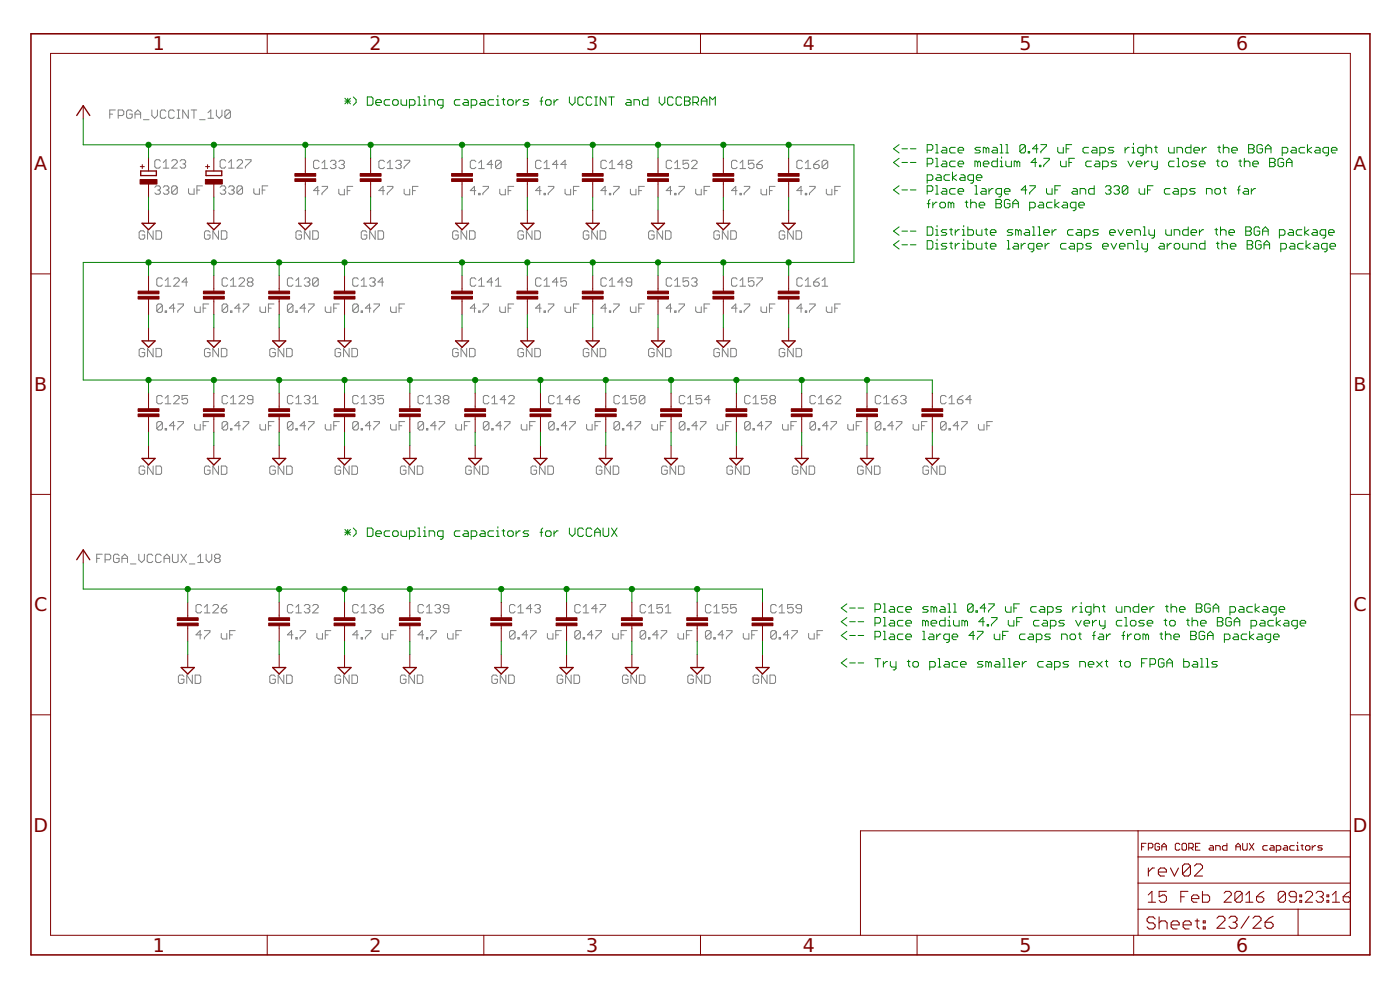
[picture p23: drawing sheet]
<svg xmlns="http://www.w3.org/2000/svg" width="420mm" height="297mm" viewBox="0 0 420 297" stroke-linecap="round" stroke-linejoin="round" font-family="sans-serif">
<defs><g id="words">
<g font-size="5.7" fill="#800000">
<text x="45.9" y="15.1">1</text>
<text x="110.9" y="15.1">2</text>
<text x="175.9" y="15.1">3</text>
<text x="240.9" y="15.1">4</text>
<text x="305.9" y="15.1">5</text>
<text x="370.9" y="15.1">6</text>
<text x="10.3" y="51.1">A</text>
<text x="406.2" y="51.1">A</text>
<text x="10.3" y="117.3">B</text>
<text x="406.2" y="117.3">B</text>
<text x="10.3" y="183.4">C</text>
<text x="406.2" y="183.4">C</text>
<text x="10.1" y="249.6">D</text>
<text x="406" y="249.6">D</text>
<text x="45.9" y="285.6">1</text>
<text x="110.9" y="285.6">2</text>
<text x="175.9" y="285.6">3</text>
<text x="240.9" y="285.6">4</text>
<text x="305.9" y="285.6">5</text>
<text x="370.9" y="285.6">6</text>
</g>
</g></defs>
<g fill="none" stroke="#808080" stroke-width=".3">
<path d="M32.9 34.2h.9M34.6 33h-1.7v2.5M35.5 34.7h1.2l.4-.5v-.8l-.4-.4h-1.2v2.5M39.7 33.4l-.5-.4h-.8l-.4 .4v1.7l.4 .4h.8l.5-.4v-.9h-.9M40.5 34.2h1.7M40.5 35.5v-1.7l.9-.8 .8 .8v1.7M43.1 35.9h1.6M45.6 33v1.7l.8 .8 .8-.8v-1.7M49.8 33.4l-.4-.4h-.9l-.4 .4v1.7l.4 .4h.9l.4-.4M52.3 33.4l-.4-.4h-.8l-.5 .4v1.7l.5 .4h.8l.4-.4M53.1 33h.9M53.1 35.5h.9"/>
<path d="M53.6 33v2.5M56.5 33v2.5l-1.7-2.5v2.5M57.4 33h1.6M58.2 33v2.5M59.9 35.9h1.7M62.4 35.5h1.7M62.4 33.8l.9-.8v2.5M64.9 33v1.7l.9 .8 .8-.8v-1.7M69.2 33.4l-1.7 1.7M69.2 33.4v1.7l-.5 .4h-.8l-.4-.4M69.2 33.4l-.5-.4h-.8l-.4 .4v1.7M46.5 56.2l.4-.4h.8l.4 .4v.4l-.4 .4"/>
<path d="M47.3 57h.4M47.7 57l.4 .4v.5l-.4 .4h-.8l-.4-.4M48.1 48.3l-.4-.4h-.8l-.4 .4v1.7l.4 .4h.8l.4-.4M49 56.2l.4-.4h.8l.5 .4v.4l-.5 .4M49 50.4h1.7M49 48.8l.8-.9v2.5M49.8 57h.4M50.2 57l.5 .4v.5l-.5 .4h-.8l-.4-.4M51.5 48.3l.4-.4h.9l.4 .4v.5l-1.7 1.6h1.7M53.2 56.2l-.4-.4h-.9l-.4 .4v1.7M53.2 56.2v1.7l-.4 .4h-.9l-.4-.4M53.2 56.2l-1.7 1.7"/>
<path d="M54 48.3l.5-.4h.8l.4 .4v.5l-.4 .4M54.9 49.2h.4M55.3 49.2l.4 .4v.4l-.4 .4h-.8l-.5-.4M56.6 56.6v1.3l.4 .4h1.3v-1.7M59.1 57h.8M60.8 55.8h-1.7v2.5M66.1 56.2l.4-.4h.8l.4 .4v.4l-.4 .4M66.9 57h.4M67.3 57l.4 .4v.5l-.4 .4h-.8l-.4-.4M67.7 48.3l-.4-.4h-.8l-.4 .4v1.7l.4 .4h.8l.4-.4M68.6 56.2l.4-.4h.8l.5 .4v.4l-.5 .4M68.6 50.4h1.7"/>
<path d="M68.6 48.8l.8-.9v2.5M69.4 57h.4M69.8 57l.5 .4v.5l-.5 .4h-.8l-.4-.4M71.1 48.3l.4-.4h.9l.4 .4v.5l-1.7 1.6h1.7M72.8 56.2l-.4-.4h-.9l-.4 .4v1.7M72.8 56.2v1.7l-.4 .4h-.9l-.4-.4M72.8 56.2l-1.7 1.7M73.6 47.9h1.7v.4l-1.7 1.7v.4M76.2 56.6v1.3l.4 .4h1.3v-1.7M78.7 57h.8M80.4 55.8h-1.7v2.5M95.8 57.2h-1.7l1.3-1.3v2.5"/>
<path d="M95.8 48.5l-.4-.4h-.9l-.4 .4v1.7l.4 .4h.9l.4-.4M96.6 55.9h1.7v.4l-1.7 1.7v.4M96.6 50.6h1.7M96.6 48.9l.9-.8v2.5M99.1 48.5l.5-.4h.8l.4 .4v.4l-.4 .4M100 49.3h.4M100.4 49.3l.4 .5v.4l-.4 .4h-.8l-.5-.4M101.7 56.8v1.2l.4 .4h1.3v-1.6M101.7 48.5l.4-.4h.8l.5 .4v.4l-.5 .4M102.5 49.3h.4M102.9 49.3l.5 .5v.4l-.5 .4h-.8l-.4-.4M104.2 57.2h.9"/>
<path d="M105.9 55.9h-1.7v2.5M115.4 57.2h-1.7l1.3-1.3v2.5M115.4 48.5l-.4-.4h-.9l-.4 .4v1.7l.4 .4h.9l.4-.4M116.2 55.9h1.7v.4l-1.7 1.7v.4M116.2 50.6h1.7M116.2 48.9l.9-.8v2.5M118.7 48.5l.5-.4h.8l.4 .4v.4l-.4 .4M119.6 49.3h.4M120 49.3l.4 .5v.4l-.4 .4h-.8l-.5-.4M121.3 56.8v1.2l.4 .4h1.3v-1.6M121.3 48.1h1.7v.4l-1.7 1.7v.4M123.8 57.2h.9"/>
<path d="M125.5 55.9h-1.7v2.5M142.8 57.2h-1.7l1.3-1.3v2.5M142.8 48.5l-.4-.4h-.8l-.5 .4v1.7l.5 .4h.8l.4-.4M143.7 58h.4v.4h-.4zM143.7 50.6h1.7M143.7 48.9l.8-.8v2.5M144.9 55.9h1.7v.4l-1.7 1.7v.4M147.9 49.3h-1.7l1.2-1.2v2.5M150 56.8v1.2l.4 .4h1.3v-1.6M150.4 48.5l-.4-.4h-.9l-.4 .4v1.7M150.4 48.5v1.7l-.4 .4h-.9l-.4-.4M150.4 48.5l-1.7 1.7"/>
<path d="M152.5 57.2h.9M154.2 55.9h-1.7v2.5M162.4 57.2h-1.7l1.3-1.3v2.5M162.4 48.5l-.4-.4h-.8l-.5 .4v1.7l.5 .4h.8l.4-.4M163.3 58h.4v.4h-.4zM163.3 50.6h1.7M163.3 48.9l.8-.8v2.5M164.5 55.9h1.7v.4l-1.7 1.7v.4M167.5 49.3h-1.7l1.2-1.2v2.5M169.6 56.8v1.2l.4 .4h1.3v-1.6M170 49.3h-1.7l1.3-1.2v2.5M172.1 57.2h.9"/>
<path d="M173.8 55.9h-1.7v2.5M182 48.5l-.4-.4h-.8l-.5 .4v1.7l.5 .4h.8l.4-.4M182 57.2h-1.7l1.3-1.3v2.5M182.9 58h.4v.4h-.4zM182.9 50.6h1.7M182.9 48.9l.8-.8v2.5M184.1 55.9h1.7v.4l-1.7 1.7v.4M187.1 49.3h-1.7l1.2-1.2v2.5M188.3 49.3l-.4-.4v-.4l.4-.4h.9l.4 .4v.4l-.4 .4M188.3 49.3l-.4 .5v.4l.4 .4h.9l.4-.4v-.4l-.4-.5M188.3 49.3h.9M189.2 56.8v1.2l.4 .4h1.3v-1.6"/>
<path d="M191.7 57.2h.9M193.4 55.9h-1.7v2.5M201.6 57.2h-1.7l1.3-1.3v2.5M201.6 48.5l-.4-.4h-.8l-.5 .4v1.7l.5 .4h.8l.4-.4M202.5 58h.4v.4h-.4zM202.5 50.6h1.7M202.5 48.9l.8-.8v2.5M203.7 55.9h1.7v.4l-1.7 1.7v.4M206.7 48.1h-1.7v1.2l.8-.4h.4l.5 .4v.9l-.5 .4h-.8l-.4-.4M207.5 48.5l.4-.4h.9l.4 .4v.4l-1.7 1.7h1.7M208.8 56.8v1.2l.4 .4h1.3v-1.6M211.3 57.2h.9"/>
<path d="M213 55.9h-1.7v2.5M221.2 57.2h-1.7l1.3-1.3v2.5M221.2 48.5l-.4-.4h-.8l-.5 .4v1.7l.5 .4h.8l.4-.4M222.1 58h.4v.4h-.4zM222.1 50.6h1.7M222.1 48.9l.8-.8v2.5M223.3 55.9h1.7v.4l-1.7 1.7v.4M226.3 48.1h-1.7v1.2l.8-.4h.4l.5 .4v.9l-.5 .4h-.8l-.4-.4M227.1 49.3h1.3l.4 .5v.4l-.4 .4h-.9l-.4-.4zM228.4 56.8v1.2l.4 .4h1.3v-1.6M228.8 48.1l-.8 .4-.9 .8M230.9 57.2h.9"/>
<path d="M232.6 55.9h-1.7v2.5M240.8 57.2h-1.7l1.3-1.3v2.5M240.8 48.5l-.4-.4h-.8l-.5 .4v1.7l.5 .4h.8l.4-.4M241.7 58h.4v.4h-.4zM241.7 50.6h1.7M241.7 48.9l.8-.8v2.5M242.9 55.9h1.7v.4l-1.7 1.7v.4M244.2 49.3h1.2l.5 .5v.4l-.5 .4h-.8l-.4-.4zM245.9 48.1l-.9 .4-.8 .8M248 56.8v1.2l.4 .4h1.3v-1.6M248.4 48.5l-.4-.4h-.9l-.4 .4v1.7M248.4 48.5v1.7l-.4 .4h-.9l-.4-.4"/>
<path d="M248.4 48.5l-1.7 1.7M250.5 57.2h.9M252.2 55.9h-1.7v2.5M43.4 69.7l-.4-.4h-.8l-.4 .4v1.7l.4 .4h.8l.4-.4v-.9h-.8M46 69.3v2.5l-1.7-2.5v2.5M46.8 69.3h1.3l.4 .4v1.7l-.4 .4h-1.3zM63 69.7l-.4-.4h-.8l-.4 .4v1.7l.4 .4h.8l.4-.4v-.9h-.8M65.6 69.3v2.5l-1.7-2.5v2.5M66.4 69.3h1.3l.4 .4v1.7l-.4 .4h-1.3zM90.5 69.7l-.4-.4h-.9l-.4 .4v1.7l.4 .4h.9l.4-.4v-.9h-.9M93 69.3v2.5l-1.7-2.5v2.5M93.9 69.3h1.2l.4 .4v1.7l-.4 .4h-1.2z"/>
<path d="M110.1 69.7l-.4-.4h-.9l-.4 .4v1.7l.4 .4h.9l.4-.4v-.9h-.9M112.6 69.3v2.5l-1.7-2.5v2.5M113.5 69.3h1.2l.4 .4v1.7l-.4 .4h-1.2zM137.5 69.7l-.4-.4h-.8l-.5 .4v1.7l.5 .4h.8l.4-.4v-.9h-.8M140.1 69.3v2.5l-1.7-2.5v2.5M140.9 69.3h1.3l.4 .4v1.7l-.4 .4h-1.3zM157.1 69.7l-.4-.4h-.8l-.5 .4v1.7l.5 .4h.8l.4-.4v-.9h-.8M159.7 69.3v2.5l-1.7-2.5v2.5M160.5 69.3h1.3l.4 .4v1.7l-.4 .4h-1.3zM176.7 69.7l-.4-.4h-.8l-.5 .4v1.7l.5 .4h.8l.4-.4v-.9h-.8M179.3 69.3v2.5l-1.7-2.5v2.5M180.1 69.3h1.3l.4 .4v1.7l-.4 .4h-1.3z"/>
<path d="M196.3 69.7l-.4-.4h-.8l-.5 .4v1.7l.5 .4h.8l.4-.4v-.9h-.8M198.9 69.3v2.5l-1.7-2.5v2.5M199.7 69.3h1.3l.4 .4v1.7l-.4 .4h-1.3zM215.9 69.7l-.4-.4h-.8l-.5 .4v1.7l.5 .4h.8l.4-.4v-.9h-.8M218.5 69.3v2.5l-1.7-2.5v2.5M219.3 69.3h1.3l.4 .4v1.7l-.4 .4h-1.3zM235.5 69.7l-.4-.4h-.8l-.5 .4v1.7l.5 .4h.8l.4-.4v-.9h-.8M238.1 69.3v2.5l-1.7-2.5v2.5M238.9 69.3h1.3l.4 .4v1.7l-.4 .4h-1.3zM48.7 83.8l-.4-.4h-.8l-.4 .4v1.7l.4 .4h.8l.4-.4M48.7 91.6l-.4-.4h-.8l-.4 .4v1.7M48.7 91.6v1.7l-.4 .4h-.8l-.4-.4"/>
<path d="M48.7 91.6l-1.6 1.7M49.6 93.3h.4v.4h-.4zM49.6 84.2l.8-.8v2.5M49.6 85.9h1.7M52.1 83.8l.4-.4h.9l.4 .4v.4l-1.7 1.7h1.7M52.5 92.5h-1.7l1.3-1.3v2.5M53.4 91.2h1.7v.4l-1.7 1.7v.4M56.3 84.6h-1.7l1.3-1.2v2.5M58.4 92.1v1.2l.4 .4h1.3v-1.6M61 92.5h.8M62.6 91.2h-1.6v2.5M68.3 91.6l-.4-.4h-.8l-.4 .4v1.7"/>
<path d="M68.3 91.6v1.7l-.4 .4h-.8l-.4-.4M68.3 83.8l-.4-.4h-.8l-.4 .4v1.7l.4 .4h.8l.4-.4M68.3 91.6l-1.6 1.7M69.2 93.3h.4v.4h-.4zM69.2 85.9h1.7M69.2 84.2l.8-.8v2.5M71.7 83.8l.4-.4h.9l.4 .4v.4l-1.7 1.7h1.7M72.1 92.5h-1.7l1.3-1.3v2.5M73 91.2h1.7v.4l-1.7 1.7v.4M74.7 84.6l-.5-.4v-.4l.5-.4h.8l.4 .4v.4l-.4 .4M74.7 84.6l-.5 .4v.5l.5 .4h.8l.4-.4v-.5l-.4-.4M74.7 84.6h.8"/>
<path d="M78 92.1v1.2l.4 .4h1.3v-1.6M80.6 92.5h.8M82.2 91.2h-1.6v2.5M87.9 91.6l-.4-.4h-.8l-.4 .4v1.7M87.9 91.6v1.7l-.4 .4h-.8l-.4-.4M87.9 83.8l-.4-.4h-.8l-.4 .4v1.7l.4 .4h.8l.4-.4M87.9 91.6l-1.6 1.7M88.8 93.3h.4v.4h-.4zM88.8 85.9h1.7M88.8 84.2l.8-.8v2.5M91.3 83.8l.4-.4h.9l.4 .4v.4l-.4 .4M91.7 92.5h-1.7l1.3-1.3v2.5"/>
<path d="M92.1 84.6h.5M92.6 84.6l.4 .4v.5l-.4 .4h-.9l-.4-.4M92.6 91.2h1.7v.4l-1.7 1.7v.4M95.5 83.8l-.4-.4h-.8l-.5 .4v1.7M95.5 83.8v1.7l-.4 .4h-.8l-.5-.4M95.5 83.8l-1.7 1.7M97.6 92.1v1.2l.4 .4h1.3v-1.6M100.2 92.5h.8M101.8 91.2h-1.6v2.5M107.5 91.6l-.4-.4h-.8l-.4 .4v1.7M107.5 91.6v1.7l-.4 .4h-.8l-.4-.4M107.5 83.8l-.4-.4h-.8l-.4 .4v1.7l.4 .4h.8l.4-.4"/>
<path d="M107.5 91.6l-1.6 1.7M108.4 93.3h.4v.4h-.4zM108.4 85.9h1.7M108.4 84.2l.8-.8v2.5M110.9 83.8l.4-.4h.9l.4 .4v.4l-.4 .4M111.3 92.5h-1.7l1.3-1.3v2.5M111.8 84.6h.4M112.2 84.6l.4 .4v.5l-.4 .4h-.9l-.4-.4M112.2 91.2h1.7v.4l-1.7 1.7v.4M115.1 84.6h-1.7l1.3-1.2v2.5M117.2 92.1v1.2l.4 .4h1.3v-1.6M119.8 92.5h.8"/>
<path d="M121.4 91.2h-1.6v2.5M142.8 92.5h-1.7l1.3-1.3v2.5M142.8 83.8l-.4-.4h-.8l-.5 .4v1.7l.5 .4h.8l.4-.4M143.7 93.3h.4v.4h-.4zM143.7 84.2l.8-.8v2.5M143.7 85.9h1.7M144.9 91.2h1.7v.4l-1.7 1.7v.4M147.9 84.6h-1.7l1.2-1.2v2.5M148.7 85.9h1.7M148.7 84.2l.9-.8v2.5M150 92.1v1.2l.4 .4h1.3v-1.6M152.5 92.5h.9"/>
<path d="M154.2 91.2h-1.7v2.5M162.4 92.5h-1.7l1.3-1.3v2.5M162.4 83.8l-.4-.4h-.8l-.5 .4v1.7l.5 .4h.8l.4-.4M163.3 93.3h.4v.4h-.4zM163.3 85.9h1.7M163.3 84.2l.8-.8v2.5M164.5 91.2h1.7v.4l-1.7 1.7v.4M167.5 84.6h-1.7l1.2-1.2v2.5M169.6 92.1v1.2l.4 .4h1.3v-1.6M170 83.4h-1.7v1.2l.9-.4h.4l.4 .4v.9l-.4 .4h-.9l-.4-.4M172.1 92.5h.9M173.8 91.2h-1.7v2.5"/>
<path d="M182 92.5h-1.7l1.3-1.3v2.5M182 83.8l-.4-.4h-.8l-.5 .4v1.7l.5 .4h.8l.4-.4M182.9 93.3h.4v.4h-.4zM182.9 85.9h1.7M182.9 84.2l.8-.8v2.5M184.1 91.2h1.7v.4l-1.7 1.7v.4M187.1 84.6h-1.7l1.2-1.2v2.5M189.2 92.1v1.2l.4 .4h1.3v-1.6M189.6 84.6h-1.3l-.4-.4v-.4l.4-.4h.9l.4 .4v1.7l-.4 .4h-.9l-.4-.4M191.7 92.5h.9M193.4 91.2h-1.7v2.5M201.6 92.5h-1.7l1.3-1.3v2.5"/>
<path d="M201.6 83.8l-.4-.4h-.8l-.5 .4v1.7l.5 .4h.8l.4-.4M202.5 93.3h.4v.4h-.4zM202.5 85.9h1.7M202.5 84.2l.8-.8v2.5M203.7 91.2h1.7v.4l-1.7 1.7v.4M206.7 83.4h-1.7v1.2l.8-.4h.4l.5 .4v.9l-.5 .4h-.8l-.4-.4M207.5 83.8l.4-.4h.9l.4 .4v.4l-.4 .4M208.4 84.6h.4M208.8 92.1v1.2l.4 .4h1.3v-1.6M208.8 84.6l.4 .4v.5l-.4 .4h-.9l-.4-.4M211.3 92.5h.9M213 91.2h-1.7v2.5"/>
<path d="M221.2 92.5h-1.7l1.3-1.3v2.5M221.2 83.8l-.4-.4h-.8l-.5 .4v1.7l.5 .4h.8l.4-.4M222.1 93.3h.4v.4h-.4zM222.1 85.9h1.7M222.1 84.2l.8-.8v2.5M223.3 91.2h1.7v.4l-1.7 1.7v.4M226.3 83.4h-1.7v1.2l.8-.4h.4l.5 .4v.9l-.5 .4h-.8l-.4-.4M227.1 83.4h1.7v.4l-1.7 1.7v.4M228.4 92.1v1.2l.4 .4h1.3v-1.6M230.9 92.5h.9M232.6 91.2h-1.7v2.5M240.8 92.5h-1.7l1.3-1.3v2.5"/>
<path d="M240.8 83.8l-.4-.4h-.8l-.5 .4v1.7l.5 .4h.8l.4-.4M241.7 93.3h.4v.4h-.4zM241.7 85.9h1.7M241.7 84.2l.8-.8v2.5M242.9 91.2h1.7v.4l-1.7 1.7v.4M244.2 84.6h1.2l.5 .4v.5l-.5 .4h-.8l-.4-.4zM245.9 83.4l-.9 .4-.8 .8M246.7 85.9h1.7M246.7 84.2l.9-.8v2.5M248 92.1v1.2l.4 .4h1.3v-1.6M250.5 92.5h.9M252.2 91.2h-1.7v2.5"/>
<path d="M43.4 105l-.4-.5h-.8l-.4 .5v1.6l.4 .4h.8l.4-.4v-.8h-.8M46 104.5v2.5l-1.7-2.5v2.5M46.8 104.5h1.3l.4 .5v1.6l-.4 .4h-1.3zM48.7 119.1l-.4-.4h-.8l-.4 .4v1.6l.4 .5h.8l.4-.5M49.6 119.5l.8-.8v2.5M52.1 119.1l.4-.4h.9l.4 .4v.4l-1.7 1.7h1.7M56.3 118.7h-1.7v1.2l.9-.4h.4l.4 .4v.8l-.4 .5h-.8l-.5-.5M63 105l-.4-.5h-.8l-.4 .5v1.6l.4 .4h.8l.4-.4v-.8h-.8M65.6 104.5v2.5l-1.7-2.5v2.5M66.4 104.5h1.3l.4 .5v1.6l-.4 .4h-1.3zM68.3 119.1l-.4-.4h-.8l-.4 .4v1.6l.4 .5h.8l.4-.5M69.2 119.5l.8-.8v2.5"/>
<path d="M71.7 119.1l.4-.4h.9l.4 .4v.4l-1.7 1.7h1.7M75.9 119.9h-1.2l-.5-.4v-.4l.5-.4h.8l.4 .4v1.6l-.4 .5h-.8l-.5-.5M82.6 105l-.4-.5h-.8l-.4 .5v1.6l.4 .4h.8l.4-.4v-.8h-.8M85.2 104.5v2.5l-1.7-2.5v2.5M86 104.5h1.3l.4 .5v1.6l-.4 .4h-1.3zM87.9 119.1l-.4-.4h-.8l-.4 .4v1.6l.4 .5h.8l.4-.5M88.8 119.5l.8-.8v2.5M91.3 119.1l.4-.4h.9l.4 .4v.4l-.4 .4M92.1 119.9h.5M92.6 119.9l.4 .4v.4l-.4 .5h-.9l-.4-.5M93.8 119.5l.9-.8v2.5M102.2 105l-.4-.5h-.8l-.4 .5v1.6l.4 .4h.8l.4-.4v-.8h-.8"/>
<path d="M104.8 104.5v2.5l-1.7-2.5v2.5M105.6 104.5h1.3l.4 .5v1.6l-.4 .4h-1.3zM107.5 119.1l-.4-.4h-.8l-.4 .4v1.6l.4 .5h.8l.4-.5M108.4 119.5l.8-.8v2.5M110.9 119.1l.4-.4h.9l.4 .4v.4l-.4 .4M111.8 119.9h.4M112.2 119.9l.4 .4v.4l-.4 .5h-.9l-.4-.5M115.1 118.7h-1.7v1.2l.9-.4h.4l.4 .4v.8l-.4 .5h-.8l-.5-.5M127.1 119.1l-.4-.4h-.8l-.4 .4v1.6l.4 .5h.8l.4-.5M128 119.5l.8-.8v2.5M130.5 119.1l.4-.4h.9l.4 .4v.4l-.4 .4M131.4 119.9h.4"/>
<path d="M131.8 119.9l.4 .4v.4l-.4 .5h-.9l-.4-.5M133.5 119.9l-.5-.4v-.4l.5-.4h.8l.4 .4v.4l-.4 .4M133.5 119.9l-.5 .4v.4l.5 .5h.8l.4-.5v-.4l-.4-.4M133.5 119.9h.8M137.5 105l-.4-.5h-.8l-.5 .5v1.6l.5 .4h.8l.4-.4v-.8h-.8M140.1 104.5v2.5l-1.7-2.5v2.5M140.9 104.5h1.3l.4 .5v1.6l-.4 .4h-1.3zM146.7 119.1l-.4-.4h-.8l-.4 .4v1.6l.4 .5h.8l.4-.5M147.6 119.5l.8-.8v2.5M151.8 119.9h-1.7l1.3-1.2v2.5M152.6 119.1l.5-.4h.8l.4 .4v.4l-1.7 1.7h1.7M157.1 105l-.4-.5h-.8l-.5 .5v1.6l.5 .4h.8l.4-.4v-.8h-.8"/>
<path d="M159.7 104.5v2.5l-1.7-2.5v2.5M160.5 104.5h1.3l.4 .5v1.6l-.4 .4h-1.3zM166.3 119.1l-.4-.4h-.8l-.4 .4v1.6l.4 .5h.8l.4-.5M167.2 119.5l.8-.8v2.5M171.4 119.9h-1.7l1.3-1.2v2.5M172.2 119.9h1.3l.4 .4v.4l-.4 .5h-.8l-.5-.5zM173.9 118.7l-.8 .4-.9 .8M176.7 105l-.4-.5h-.8l-.5 .5v1.6l.5 .4h.8l.4-.4v-.8h-.8M179.3 104.5v2.5l-1.7-2.5v2.5M180.1 104.5h1.3l.4 .5v1.6l-.4 .4h-1.3zM185.9 119.1l-.4-.4h-.8l-.4 .4v1.6l.4 .5h.8l.4-.5M186.8 119.5l.8-.8v2.5"/>
<path d="M191 118.7h-1.7v1.2l.9-.4h.4l.4 .4v.8l-.4 .5h-.9l-.4-.5M193.5 119.1l-.4-.4h-.8l-.4 .4v1.6M193.5 119.1v1.6l-.4 .5h-.8l-.4-.5M193.5 119.1l-1.6 1.6M196.3 105l-.4-.5h-.8l-.5 .5v1.6l.5 .4h.8l.4-.4v-.8h-.8M198.9 104.5v2.5l-1.7-2.5v2.5M199.7 104.5h1.3l.4 .5v1.6l-.4 .4h-1.3zM205.5 119.1l-.4-.4h-.8l-.4 .4v1.6l.4 .5h.8l.4-.5M206.4 119.5l.8-.8v2.5M210.6 118.7h-1.7v1.2l1.3-.4 .4 .4v.8l-.4 .5h-.9l-.4-.5M213.1 119.9h-1.6l1.2-1.2v2.5M215.9 105l-.4-.5h-.8l-.5 .5v1.6l.5 .4h.8l.4-.4v-.8h-.8"/>
<path d="M218.5 104.5v2.5l-1.7-2.5v2.5M219.3 104.5h1.3l.4 .5v1.6l-.4 .4h-1.3zM225.1 119.1l-.4-.4h-.8l-.4 .4v1.6l.4 .5h.8l.4-.5M226 119.5l.8-.8v2.5M230.2 118.7h-1.7v1.2l.9-.4h.4l.4 .4v.8l-.4 .5h-.9l-.4-.5M231.5 119.9l-.4-.4v-.4l.4-.4h.8l.4 .4v.4l-.4 .4M231.5 119.9l-.4 .4v.4l.4 .5h.8l.4-.5v-.4l-.4-.4M231.5 119.9h.8M235.5 105l-.4-.5h-.8l-.5 .5v1.6l.5 .4h.8l.4-.4v-.8h-.8M238.1 104.5v2.5l-1.7-2.5v2.5M238.9 104.5h1.3l.4 .5v1.6l-.4 .4h-1.3zM244.8 119.1l-.5-.4h-.8l-.4 .4v1.6l.4 .5h.8l.5-.5"/>
<path d="M245.6 119.5l.8-.8v2.5M248.1 119.9h1.3l.4 .4v.4l-.4 .5h-.9l-.4-.5zM249.8 118.7l-.8 .4-.9 .8M250.7 119.1l.4-.4h.8l.4 .4v.4l-1.6 1.7h1.6M264.4 119.1l-.5-.4h-.8l-.4 .4v1.6l.4 .5h.8l.5-.5M265.2 119.5l.8-.8v2.5M267.7 119.9h1.3l.4 .4v.4l-.4 .5h-.9l-.4-.5zM269.4 118.7l-.8 .4-.9 .8M270.3 119.1l.4-.4h.8l.4 .4v.4l-.4 .4M271.1 119.9h.4M271.5 119.9l.4 .4v.4l-.4 .5h-.8l-.4-.5M284 119.1l-.5-.4h-.8l-.4 .4v1.6l.4 .5h.8l.5-.5"/>
<path d="M284.8 119.5l.8-.8v2.5M287.3 119.9h1.3l.4 .4v.4l-.4 .5h-.9l-.4-.5zM289 118.7l-.8 .4-.9 .8M291.5 119.9h-1.6l1.2-1.2v2.5M46 139.8v2.5l-1.7-2.5v2.5M46.8 139.8h1.3l.4 .4v1.7l-.4 .4h-1.3zM48.7 126.9l-.4-.4h-.8l-.4 .4v1.7M48.7 126.9v1.7l-.4 .4h-.8l-.4-.4M48.7 126.9l-1.6 1.7M49.6 128.6h.4v.4h-.4zM49.6 121.2h1.7M52.5 127.7h-1.7l1.3-1.2v2.5"/>
<path d="M53.4 126.5h1.7v.4l-1.7 1.7v.4M58.4 127.3v1.3l.4 .4h1.3v-1.7M61 127.7h.8M62.6 126.5h-1.6v2.5M65.6 139.8v2.5l-1.7-2.5v2.5M66.4 139.8h1.3l.4 .4v1.7l-.4 .4h-1.3zM68.3 126.9l-.4-.4h-.8l-.4 .4v1.7M68.3 126.9v1.7l-.4 .4h-.8l-.4-.4M68.3 126.9l-1.6 1.7M69.2 128.6h.4v.4h-.4zM69.2 121.2h1.7M72.1 127.7h-1.7l1.3-1.2v2.5"/>
<path d="M73 126.5h1.7v.4l-1.7 1.7v.4M78 127.3v1.3l.4 .4h1.3v-1.7M80.6 127.7h.8M82.2 126.5h-1.6v2.5M85.2 139.8v2.5l-1.7-2.5v2.5M86 139.8h1.3l.4 .4v1.7l-.4 .4h-1.3zM87.9 126.9l-.4-.4h-.8l-.4 .4v1.7M87.9 126.9v1.7l-.4 .4h-.8l-.4-.4M87.9 126.9l-1.6 1.7M88.8 128.6h.4v.4h-.4zM88.8 121.2h1.7M91.7 127.7h-1.7l1.3-1.2v2.5"/>
<path d="M92.6 126.5h1.7v.4l-1.7 1.7v.4M93.8 121.2h1.7M97.6 127.3v1.3l.4 .4h1.3v-1.7M100.2 127.7h.8M101.8 126.5h-1.6v2.5M104.8 139.8v2.5l-1.7-2.5v2.5M105.6 139.8h1.3l.4 .4v1.7l-.4 .4h-1.3zM107.5 126.9l-.4-.4h-.8l-.4 .4v1.7M107.5 126.9v1.7l-.4 .4h-.8l-.4-.4M107.5 126.9l-1.6 1.7M108.4 128.6h.4v.4h-.4zM108.4 121.2h1.7"/>
<path d="M111.3 127.7h-1.7l1.3-1.2v2.5M112.2 126.5h1.7v.4l-1.7 1.7v.4M117.2 127.3v1.3l.4 .4h1.3v-1.7M119.8 127.7h.8M121.4 126.5h-1.6v2.5M124.4 139.8v2.5l-1.7-2.5v2.5M125.2 139.8h1.3l.4 .4v1.7l-.4 .4h-1.3zM127.1 126.9l-.4-.4h-.8l-.4 .4v1.7M127.1 126.9v1.7l-.4 .4h-.8l-.4-.4M127.1 126.9l-1.6 1.7M128 128.6h.4v.4h-.4zM128 121.2h1.7"/>
<path d="M130.9 127.7h-1.7l1.3-1.2v2.5M131.8 126.5h1.7v.4l-1.7 1.7v.4M136.8 127.3v1.3l.4 .4h1.3v-1.7M139.4 127.7h.8M141 126.5h-1.6v2.5M144 139.8v2.5l-1.7-2.5v2.5M144.8 139.8h1.3l.4 .4v1.7l-.4 .4h-1.3zM146.7 126.9l-.4-.4h-.8l-.4 .4v1.7M146.7 126.9v1.7l-.4 .4h-.8l-.4-.4M146.7 126.9l-1.6 1.7M147.6 128.6h.4v.4h-.4zM147.6 121.2h1.7"/>
<path d="M150.5 127.7h-1.7l1.3-1.2v2.5M151.4 126.5h1.7v.4l-1.7 1.7v.4M156.4 127.3v1.3l.4 .4h1.3v-1.7M159 127.7h.8M160.6 126.5h-1.6v2.5M163.6 139.8v2.5l-1.7-2.5v2.5M164.4 139.8h1.3l.4 .4v1.7l-.4 .4h-1.3zM166.3 126.9l-.4-.4h-.8l-.4 .4v1.7M166.3 126.9v1.7l-.4 .4h-.8l-.4-.4M166.3 126.9l-1.6 1.7M167.2 128.6h.4v.4h-.4zM167.2 121.2h1.7"/>
<path d="M170.1 127.7h-1.7l1.3-1.2v2.5M171 126.5h1.7v.4l-1.7 1.7v.4M176 127.3v1.3l.4 .4h1.3v-1.7M178.6 127.7h.8M180.2 126.5h-1.6v2.5M183.2 139.8v2.5l-1.7-2.5v2.5M184 139.8h1.3l.4 .4v1.7l-.4 .4h-1.3zM185.9 126.9l-.4-.4h-.8l-.4 .4v1.7M185.9 126.9v1.7l-.4 .4h-.8l-.4-.4M185.9 126.9l-1.6 1.7M186.8 128.6h.4v.4h-.4zM186.8 121.2h1.7"/>
<path d="M189.7 127.7h-1.7l1.3-1.2v2.5M190.6 126.5h1.7v.4l-1.7 1.7v.4M195.6 127.3v1.3l.4 .4h1.3v-1.7M198.2 127.7h.8M199.8 126.5h-1.6v2.5M202.8 139.8v2.5l-1.7-2.5v2.5M203.6 139.8h1.3l.4 .4v1.7l-.4 .4h-1.3zM205.5 126.9l-.4-.4h-.8l-.4 .4v1.7M205.5 126.9v1.7l-.4 .4h-.8l-.4-.4M205.5 126.9l-1.6 1.7M206.4 128.6h.4v.4h-.4zM206.4 121.2h1.7"/>
<path d="M209.3 127.7h-1.6l1.2-1.2v2.5M210.2 126.5h1.7v.4l-1.7 1.7v.4M215.2 127.3v1.3l.4 .4h1.3v-1.7M217.8 127.7h.8M219.4 126.5h-1.6v2.5M222.4 139.8v2.5l-1.7-2.5v2.5M223.2 139.8h1.3l.4 .4v1.7l-.4 .4h-1.3zM225.1 126.9l-.4-.4h-.8l-.4 .4v1.7M225.1 126.9v1.7l-.4 .4h-.8l-.4-.4M225.1 126.9l-1.6 1.7M226 128.6h.4v.4h-.4zM226 121.2h1.7"/>
<path d="M228.9 127.7h-1.6l1.2-1.2v2.5M229.8 126.5h1.7v.4l-1.7 1.7v.4M234.8 127.3v1.3l.4 .4h1.3v-1.7M237.4 127.7h.8M239 126.5h-1.6v2.5M242 139.8v2.5l-1.7-2.5v2.5M242.8 139.8h1.3l.4 .4v1.7l-.4 .4h-1.3zM244.8 126.9l-.5-.4h-.8l-.4 .4v1.7M244.8 126.9v1.7l-.5 .4h-.8l-.4-.4M244.8 126.9l-1.7 1.7M245.6 128.6h.4v.4h-.4zM245.6 121.2h1.7"/>
<path d="M248.5 127.7h-1.6l1.2-1.2v2.5M249.4 126.5h1.7v.4l-1.7 1.7v.4M254.4 127.3v1.3l.5 .4h1.2v-1.7M257 127.7h.8M258.6 126.5h-1.6v2.5M261.6 139.8v2.5l-1.7-2.5v2.5M262.4 139.8h1.3l.4 .4v1.7l-.4 .4h-1.3zM264.4 126.9l-.5-.4h-.8l-.4 .4v1.7M264.4 126.9v1.7l-.5 .4h-.8l-.4-.4M264.4 126.9l-1.7 1.7M265.2 128.6h.4v.4h-.4zM265.2 121.2h1.7"/>
<path d="M268.1 127.7h-1.6l1.2-1.2v2.5M269 126.5h1.7v.4l-1.7 1.7v.4M274 127.3v1.3l.5 .4h1.2v-1.7M276.6 127.7h.8M278.2 126.5h-1.6v2.5M281.2 139.8v2.5l-1.7-2.5v2.5M282 139.8h1.3l.4 .4v1.7l-.4 .4h-1.3zM284 126.9l-.5-.4h-.8l-.4 .4v1.7M284 126.9v1.7l-.5 .4h-.8l-.4-.4M284 126.9l-1.7 1.7M284.8 128.6h.4v.4h-.4zM284.8 121.2h1.7"/>
<path d="M287.7 127.7h-1.6l1.2-1.2v2.5M288.6 126.5h1.7v.4l-1.7 1.7v.4M293.6 127.3v1.3l.5 .4h1.2v-1.7M296.2 127.7h.8M297.8 126.5h-1.6v2.5M43.4 140.2l-.4-.4h-.8l-.4 .4v1.7l.4 .4h.8l.4-.4v-.8h-.8M63 140.2l-.4-.4h-.8l-.4 .4v1.7l.4 .4h.8l.4-.4v-.8h-.8M82.6 140.2l-.4-.4h-.8l-.4 .4v1.7l.4 .4h.8l.4-.4v-.8h-.8M102.2 140.2l-.4-.4h-.8l-.4 .4v1.7l.4 .4h.8l.4-.4v-.8h-.8M121.8 140.2l-.4-.4h-.8l-.4 .4v1.7l.4 .4h.8l.4-.4v-.8h-.8M141.4 140.2l-.4-.4h-.8l-.4 .4v1.7l.4 .4h.8l.4-.4v-.8h-.8M161 140.2l-.4-.4h-.8l-.4 .4v1.7l.4 .4h.8l.4-.4v-.8h-.8"/>
<path d="M180.6 140.2l-.4-.4h-.8l-.4 .4v1.7l.4 .4h.8l.4-.4v-.8h-.8M200.3 140.2l-.5-.4h-.8l-.4 .4v1.7l.4 .4h.8l.5-.4v-.8h-.9M219.9 140.2l-.5-.4h-.8l-.4 .4v1.7l.4 .4h.8l.5-.4v-.8h-.9M239.5 140.2l-.5-.4h-.8l-.4 .4v1.7l.4 .4h.8l.5-.4v-.8h-.9M259.1 140.2l-.5-.4h-.8l-.4 .4v1.7l.4 .4h.8l.5-.4v-.8h-.9M278.7 140.2l-.5-.4h-.8l-.4 .4v1.7l.4 .4h.8l.5-.4v-.8h-.9M29 167.5h.9M30.7 166.3h-1.7v2.5M31.5 168h1.3l.4-.5v-.8l-.4-.4h-1.3v2.5M35.8 166.7l-.5-.4h-.8l-.4 .4v1.7l.4 .4h.8l.5-.4v-.9h-.9M36.6 167.5h1.7M36.6 168.8v-1.7l.8-.8 .9 .8v1.7"/>
<path d="M39.1 169.2h1.7M41.7 166.3v1.7l.8 .8 .8-.8v-1.7M45.8 166.7l-.4-.4h-.8l-.4 .4v1.7l.4 .4h.8l.4-.4M48.4 166.7l-.4-.4h-.9l-.4 .4v1.7l.4 .4h.9l.4-.4M49.2 167.5h1.7M49.2 168.8v-1.7l.9-.8 .8 .8v1.7M51.8 166.3v2.1l.4 .4h.8l.4-.4v-2.1M54.3 166.3l1.7 2.5M56 166.3l-1.7 2.5M56.8 169.2h1.7M59.4 168.8h1.6M59.4 167.1l.8-.8v2.5"/>
<path d="M61.9 166.3v1.7l.8 .8 .8-.8v-1.7M64.8 167.5l-.4 .5v.4l.4 .4h.9l.4-.4v-.4l-.4-.5M64.8 167.5l-.4-.4v-.4l.4-.4h.9l.4 .4v.4l-.4 .4M64.8 167.5h.9M60.5 190.5h-1.7l1.3-1.3v2.5M60.5 181.8l-.4-.4h-.9l-.4 .4v1.7l.4 .4h.9l.4-.4M61.3 189.2h1.7v.4l-1.7 1.7v.4M61.3 183.9h1.7M61.3 182.2l.9-.8v2.5M63.9 181.8l.4-.4h.8l.5 .4v.4l-1.7 1.7h1.7M66.4 182.6h1.2l.5 .4v.5l-.5 .4h-.8l-.4-.4zM66.4 190.1v1.2l.4 .4h1.3v-1.6"/>
<path d="M68.1 181.4l-.9 .4-.8 .8M68.9 190.5h.9M70.6 189.2h-1.7v2.5M87.9 181.8l-.4-.4h-.8l-.4 .4v1.7l.4 .4h.8l.4-.4M87.9 190.5h-1.6l1.2-1.3v2.5M88.8 191.3h.4v.4h-.4zM88.8 182.2l.8-.8v2.5M88.8 183.9h1.7M90 189.2h1.7v.4l-1.7 1.7v.4M91.3 181.8l.4-.4h.9l.4 .4v.4l-.4 .4M92.1 182.6h.5M92.6 182.6l.4 .4v.5l-.4 .4h-.9l-.4-.4"/>
<path d="M93.8 181.8l.5-.4h.8l.4 .4v.4l-1.7 1.7h1.7M95.1 190.1v1.2l.4 .4h1.3v-1.6M97.6 190.5h.9M99.3 189.2h-1.7v2.5M107.5 181.8l-.4-.4h-.8l-.4 .4v1.7l.4 .4h.8l.4-.4M107.5 190.5h-1.6l1.2-1.3v2.5M108.4 191.3h.4v.4h-.4zM108.4 182.2l.8-.8v2.5M108.4 183.9h1.7M109.6 189.2h1.7v.4l-1.7 1.7v.4M110.9 181.8l.4-.4h.9l.4 .4v.4l-.4 .4M111.8 182.6h.4"/>
<path d="M112.2 182.6l.4 .4v.5l-.4 .4h-.9l-.4-.4M113.4 182.6h1.3l.4 .4v.5l-.4 .4h-.8l-.5-.4zM114.7 190.1v1.2l.4 .4h1.3v-1.6M115.1 181.4l-.8 .4-.9 .8M117.2 190.5h.9M118.9 189.2h-1.7v2.5M127.1 181.8l-.4-.4h-.8l-.4 .4v1.7l.4 .4h.8l.4-.4M127.1 190.5h-1.6l1.2-1.3v2.5M128 191.3h.4v.4h-.4zM128 182.2l.8-.8v2.5M128 183.9h1.7M129.2 189.2h1.7v.4l-1.7 1.7v.4"/>
<path d="M130.5 181.8l.4-.4h.9l.4 .4v.4l-.4 .4M131.4 182.6h.4M131.8 182.6l.4 .4v.5l-.4 .4h-.9l-.4-.4M134.3 190.1v1.2l.4 .4h1.3v-1.6M134.7 182.6h-1.2l-.5-.4v-.4l.5-.4h.8l.4 .4v1.7l-.4 .4h-.8l-.5-.4M136.8 190.5h.9M138.5 189.2h-1.7v2.5M154.6 181.8l-.4-.4h-.9l-.4 .4v1.7l.4 .4h.9l.4-.4M154.6 189.6l-.4-.4h-.9l-.4 .4v1.7M154.6 189.6v1.7l-.4 .4h-.9l-.4-.4M154.6 189.6l-1.7 1.7M155.4 191.3h.5v.4h-.5z"/>
<path d="M155.4 183.9h1.7M155.4 182.2l.9-.8v2.5M158.4 190.5h-1.7l1.2-1.3v2.5M159.2 189.2h1.7v.4l-1.7 1.7v.4M159.6 182.6h-1.7l1.3-1.2v2.5M160.5 181.8l.4-.4h.8l.5 .4v.4l-.5 .4M161.3 182.6h.4M161.7 182.6l.5 .4v.5l-.5 .4h-.8l-.4-.4M164.3 190.1v1.2l.4 .4h1.2v-1.6M166.8 190.5h.8M168.5 189.2h-1.7v2.5M174.2 189.6l-.4-.4h-.9l-.4 .4v1.7"/>
<path d="M174.2 189.6v1.7l-.4 .4h-.9l-.4-.4M174.2 181.8l-.4-.4h-.9l-.4 .4v1.7l.4 .4h.9l.4-.4M174.2 189.6l-1.7 1.7M175 191.3h.5v.4h-.5zM175 183.9h1.7M175 182.2l.9-.8v2.5M178 190.5h-1.7l1.2-1.3v2.5M178.8 189.2h1.7v.4l-1.7 1.7v.4M179.2 182.6h-1.6l1.2-1.2v2.5M180.1 181.4h1.7v.4l-1.7 1.7v.4M183.9 190.1v1.2l.4 .4h1.2v-1.6M186.4 190.5h.8"/>
<path d="M188.1 189.2h-1.7v2.5M193.8 189.6l-.4-.4h-.9l-.4 .4v1.7M193.8 189.6v1.7l-.4 .4h-.9l-.4-.4M193.8 181.8l-.4-.4h-.9l-.4 .4v1.7l.4 .4h.9l.4-.4M193.8 189.6l-1.7 1.7M194.6 191.3h.5v.4h-.5zM194.6 183.9h1.7M194.6 182.2l.9-.8v2.5M197.6 190.5h-1.7l1.2-1.3v2.5M198.4 189.2h1.7v.4l-1.7 1.7v.4M198.8 181.4h-1.6v1.2l.8-.4h.4l.4 .4v.9l-.4 .4h-.8l-.4-.4M199.7 183.9h1.7"/>
<path d="M199.7 182.2l.8-.8v2.5M203.5 190.1v1.2l.4 .4h1.2v-1.6M206 190.5h.8M207.7 189.2h-1.7v2.5M213.4 189.6l-.4-.4h-.9l-.4 .4v1.7M213.4 189.6v1.7l-.4 .4h-.9l-.4-.4M213.4 181.8l-.4-.4h-.9l-.4 .4v1.7l.4 .4h.9l.4-.4M213.4 189.6l-1.7 1.7M214.2 191.3h.5v.4h-.5zM214.2 183.9h1.7M214.2 182.2l.9-.8v2.5M217.2 190.5h-1.7l1.2-1.3v2.5"/>
<path d="M218 189.2h1.7v.4l-1.7 1.7v.4M218.4 181.4h-1.6v1.2l.8-.4h.4l.4 .4v.9l-.4 .4h-.8l-.4-.4M221 181.4h-1.7v1.2l.8-.4h.4l.5 .4v.9l-.5 .4h-.8l-.4-.4M223.1 190.1v1.2l.4 .4h1.2v-1.6M225.6 190.5h.8M227.3 189.2h-1.7v2.5M233 189.6l-.4-.4h-.9l-.4 .4v1.7M233 189.6v1.7l-.4 .4h-.9l-.4-.4M233 181.8l-.4-.4h-.9l-.4 .4v1.7l.4 .4h.9l.4-.4M233 189.6l-1.7 1.7M233.8 191.3h.5v.4h-.5zM233.8 183.9h1.7"/>
<path d="M233.8 182.2l.9-.8v2.5M236.8 190.5h-1.7l1.2-1.3v2.5M237.6 189.2h1.7v.4l-1.7 1.7v.4M238 181.4h-1.6v1.2l.8-.4h.4l.4 .4v.9l-.4 .4h-.8l-.4-.4M240.6 182.6h-1.3l-.4-.4v-.4l.4-.4h.8l.5 .4v1.7l-.5 .4h-.8l-.4-.4M242.7 190.1v1.2l.4 .4h1.2v-1.6M245.2 190.5h.8M246.9 189.2h-1.7v2.5M55.2 203l-.4-.5h-.9l-.4 .5v1.6l.4 .5h.9l.4-.5v-.8h-.8M57.7 202.5v2.6l-1.7-2.6v2.6M58.6 202.5h1.2l.4 .5v1.6l-.4 .5h-1.2zM82.6 203l-.4-.5h-.8l-.4 .5v1.6l.4 .5h.8l.4-.5v-.8h-.8"/>
<path d="M85.2 202.5v2.6l-1.7-2.6v2.6M86 202.5h1.3l.4 .5v1.6l-.4 .5h-1.3zM102.2 203l-.4-.5h-.8l-.4 .5v1.6l.4 .5h.8l.4-.5v-.8h-.8M104.8 202.5v2.6l-1.7-2.6v2.6M105.6 202.5h1.3l.4 .5v1.6l-.4 .5h-1.3zM121.8 203l-.4-.5h-.8l-.4 .5v1.6l.4 .5h.8l.4-.5v-.8h-.8M124.4 202.5v2.6l-1.7-2.6v2.6M125.2 202.5h1.3l.4 .5v1.6l-.4 .5h-1.3zM149.3 203l-.4-.5h-.9l-.4 .5v1.6l.4 .5h.9l.4-.5v-.8h-.9M151.8 202.5v2.6l-1.7-2.6v2.6M152.7 202.5h1.2l.4 .5v1.6l-.4 .5h-1.2zM168.9 203l-.4-.5h-.9l-.4 .5v1.6l.4 .5h.9l.4-.5v-.8h-.9"/>
<path d="M171.4 202.5v2.6l-1.7-2.6v2.6M172.3 202.5h1.2l.4 .5v1.6l-.4 .5h-1.2zM188.5 203l-.4-.5h-.9l-.4 .5v1.6l.4 .5h.9l.4-.5v-.8h-.9M191 202.5v2.6l-1.7-2.6v2.6M191.9 202.5h1.2l.4 .5v1.6l-.4 .5h-1.2zM208.1 203l-.4-.5h-.9l-.4 .5v1.6l.4 .5h.9l.4-.5v-.8h-.9M210.6 202.5v2.6l-1.7-2.6v2.6M211.5 202.5h1.2l.4 .5v1.6l-.4 .5h-1.2zM227.7 203l-.4-.5h-.9l-.4 .5v1.6l.4 .5h.9l.4-.5v-.8h-.9M230.2 202.5v2.6l-1.7-2.6v2.6M231.1 202.5h1.2l.4 .5v1.6l-.4 .5h-1.2z"/>
</g>
<g fill="none" stroke="#800000" stroke-width=".3">
<path d="M15.2 16h390.1v264.6h-390.1zM80.2 10.1v5.9M145.2 10.1v5.9M210.2 10.1v5.9M275.2 10.1v5.9M340.2 10.1v5.9M25 31.7v3.9M42.1 50h1.2M42.7 49.4v1.2M44.6 47.4v3.9M44.6 55.2v3.9M61.7 50h1.2"/>
<path d="M62.3 49.4v1.2M64.2 47.4v3.9M64.2 55.2v3.9M91.6 47.4v4.7M91.6 54.4v4.7M111.2 47.4v4.7M111.2 54.4v4.7M138.7 47.4v4.7M138.7 54.4v4.7M158.3 47.4v4.7M158.3 54.4v4.7M177.9 47.4v4.7"/>
<path d="M177.9 54.4v4.7M197.5 47.4v4.7M197.5 54.4v4.7M217.1 47.4v4.7M217.1 54.4v4.7M236.7 47.4v4.7M236.7 54.4v4.7M44.6 63.1v3.9M64.2 63.1v3.9M91.6 63.1v3.9M111.2 63.1v3.9M138.7 63.1v3.9"/>
<path d="M158.3 63.1v3.9M177.9 63.1v3.9M197.5 63.1v3.9M217.1 63.1v3.9M236.7 63.1v3.9M9.3 82.2h5.9M44.6 82.7v4.7M44.6 89.7v4.7M44.6 98.3v4M64.2 82.7v4.7M64.2 89.7v4.7M64.2 98.3v4"/>
<path d="M83.8 82.7v4.7M83.8 89.7v4.7M83.8 98.3v4M103.4 82.7v4.7M103.4 89.7v4.7M103.4 98.3v4M138.7 82.7v4.7M138.7 89.7v4.7M138.7 98.3v4M158.3 82.7v4.7M158.3 89.7v4.7M158.3 98.3v4"/>
<path d="M177.9 82.7v4.7M177.9 89.7v4.7M177.9 98.3v4M197.5 82.7v4.7M197.5 89.7v4.7M197.5 98.3v4M217.1 82.7v4.7M217.1 89.7v4.7M217.1 98.3v4M236.7 82.7v4.7M236.7 89.7v4.7M236.7 98.3v4"/>
<path d="M405.3 82.2h5.8M44.6 117.9v4.8M64.2 117.9v4.8M83.8 117.9v4.8M103.4 117.9v4.8M123 117.9v4.8M142.6 117.9v4.8M162.2 117.9v4.8M181.8 117.9v4.8M201.4 117.9v4.8M221 117.9v4.8M240.6 117.9v4.8"/>
<path d="M260.2 117.9v4.8M279.8 117.9v4.8M44.6 125v4.7M44.6 133.6v3.9M64.2 125v4.7M64.2 133.6v3.9M83.8 125v4.7M83.8 133.6v3.9M103.4 125v4.7M103.4 133.6v3.9M123 125v4.7M123 133.6v3.9"/>
<path d="M142.6 125v4.7M142.6 133.6v3.9M162.2 125v4.7M162.2 133.6v3.9M181.8 125v4.7M181.8 133.6v3.9M201.4 125v4.7M201.4 133.6v3.9M221 125v4.7M221 133.6v3.9M240.6 125v4.7M240.6 133.6v3.9"/>
<path d="M260.2 125v4.7M260.2 133.6v3.9M279.8 125v4.7M279.8 133.6v3.9M9.3 148.3h5.9M405.3 148.3h5.8M25 165v3.9M56.3 180.7v4.7M56.3 187.7v4.7M56.3 196.3v4M83.8 180.7v4.7M83.8 187.7v4.7"/>
<path d="M83.8 196.3v4M103.4 180.7v4.7M103.4 187.7v4.7M103.4 196.3v4M123 180.7v4.7M123 187.7v4.7M123 196.3v4M150.4 180.7v4.7M150.4 187.7v4.7M150.4 196.3v4M170 180.7v4.7M170 187.7v4.7"/>
<path d="M170 196.3v4M189.6 180.7v4.7M189.6 187.7v4.7M189.6 196.3v4M209.2 180.7v4.7M209.2 187.7v4.7M209.2 196.3v4M228.8 180.7v4.7M228.8 187.7v4.7M228.8 196.3v4M9.3 214.5h5.9M405.3 214.5h5.8"/>
<path d="M341.5 249.3v31.3M341.5 257.1h63.8M342.6 254.1h.7M344 253h-1.4v2.1M344.6 254.4h1.1l.3-.3v-.7l-.3-.4h-1.1v2.1M348 253.4l-.3-.4h-.7l-.4 .4v1.3l.4 .4h.7l.3-.4v-.6h-.7M348.7 254.1h1.3M348.7 255.1v-1.4l.7-.7 .6 .7v1.4M354.1 253.4l-.4-.4h-.6l-.4 .4v1.3l.4 .4h.6l.4-.4M355.1 253h.6l.4 .4v1.3l-.4 .4h-.6l-.4-.4v-1.3zM356.8 254.4h1l.3-.3v-.7l-.3-.4h-1v2.1M357.4 254.4l.7 .7"/>
<path d="M358.8 254.1h.7M360.1 253h-1.3v2.1h1.3M363.2 253.7h.6l.4 .4v1h-1l-.4-.4 .4-.3h1M364.8 255.1v-1.4h1.1l.3 .4v1M368.2 253v2.1h-1l-.3-.4v-.6l.3-.4h1M370.9 254.1h1.4M370.9 255.1v-1.4l.7-.7 .7 .7v1.4M372.9 253v1.7l.4 .4h.7l.3-.4v-1.7M374.9 253l1.4 2.1M376.3 253l-1.4 2.1M380.3 253.7h-1l-.3 .4v.6l.3 .4h1M381.4 253.7h.6l.4 .4v1h-1l-.4-.4 .4-.3h1"/>
<path d="M383 255.1h1l.4-.4v-.6l-.4-.4h-1v2.1M385.4 253.7h.7l.3 .4v1h-1l-.3-.4 .3-.3h1M388.4 253.7h-1l-.3 .4v.6l.3 .4h1M389.1 255.1h.7M389.1 253.7h.3v1.4M389.4 252.7v.3M390.4 253.7h.7M390.8 253.4v1.3l.3 .4M391.8 254.1l.3-.4h.7l.3 .4v.6l-.3 .4h-.7l-.3-.4zM393.8 253.7v1.4M394.8 253.7h-.3l-.7 .7M396.9 253.7h-1.1l-.3 .4 .3 .3h.7l.4 .3-.4 .4h-1"/>
<path d="M405.3 249.3h-147.1v31.3M341.5 272.8h63.8M341.5 265h63.8M344.6 268.5l1.1-1.1v3.3M344.6 270.7h2.2M350.1 267.4h-2.2v1.7l1.1-.6h.5l.6 .6v1.1l-.6 .5h-1.1l-.5-.5M354.4 269.1h1.1M356.5 267.4h-2.1v3.3M357.6 269.6h2.2v-.5l-.6-.6h-1l-.6 .6v1.1l.6 .5h1M360.9 267.4v3.3h1.6l.5-.5v-1.1l-.5-.6h-1.6M367.4 268l.5-.6h1.1l.5 .6v.5l-2.1 2.2h2.1M372.8 268v2.2l-.6 .5h-1l-.6-.5"/>
<path d="M372.8 268l-.6-.6h-1l-.6 .6v2.2M372.8 268l-2.2 2.2M373.9 270.7h2.1M373.9 268.5l1-1.1v3.3M377.1 269.1h1.6l.6 .5v.6l-.6 .5h-1l-.6-.5zM379.3 267.4l-1.1 .6-1.1 1.1M385.8 268l-.6-.6h-1l-.6 .6v2.2M385.8 268v2.2l-.6 .5h-1l-.6-.5M385.8 268l-2.2 2.2M389 269.1h-1.6l-.5-.6v-.5l.5-.6h1.1l.5 .6v2.2l-.5 .5h-1.1l-.5-.5M389.6 272.8v7.8M390.1 270.2h.6v.5h-.6z"/>
<path d="M390.1 268.5h.6v.6h-.6zM391.7 268l.6-.6h1.1l.5 .6v.5l-2.2 2.2h2.2M395 268l.5-.6h1.1l.6 .6v.5l-.6 .6M396.1 269.1h.5M396.6 269.1l.6 .5v.6l-.6 .5h-1.1l-.5-.5M398.2 270.2h.6v.5h-.6zM398.2 268.5h.6v.6h-.6zM399.9 270.7h2.1M399.9 268.5l1-1.1v3.3M403.1 269.1h1.6l.6 .5v.6l-.6 .5h-1.1l-.5-.5zM405.3 267.4l-1.1 .6-1.1 1.1M80.2 280.6v5.9"/>
<path d="M145.2 280.6v5.9M210.2 280.6v5.9M275.2 280.6v5.9M340.2 280.6v5.9"/>
</g>
<g fill="none" stroke="#800000" stroke-width=".4">
<path d="M23 34.6l2-2.9 1.9 2.9M42.2 51.3h4.7v1.4h-4.7zM61.8 51.3h4.7v1.4h-4.7zM42.6 67h3.9l-1.9 1.9zM62.2 67h3.9l-1.9 1.9zM89.7 67h3.9l-2 1.9zM109.3 67h3.9l-2 1.9zM136.7 67h3.9l-1.9 1.9zM156.3 67h3.9l-1.9 1.9zM175.9 67h3.9l-1.9 1.9zM195.5 67h3.9l-1.9 1.9zM215.1 67h3.9l-1.9 1.9z"/>
<path d="M234.7 67h3.9l-1.9 1.9zM42.6 102.3h3.9l-1.9 1.9zM62.2 102.3h3.9l-1.9 1.9zM81.8 102.3h3.9l-1.9 1.9zM101.4 102.3h3.9l-1.9 1.9zM136.7 102.3h3.9l-1.9 1.9zM156.3 102.3h3.9l-1.9 1.9zM175.9 102.3h3.9l-1.9 1.9zM195.5 102.3h3.9l-1.9 1.9zM215.1 102.3h3.9l-1.9 1.9zM234.7 102.3h3.9l-1.9 1.9zM42.6 137.5h3.9l-1.9 2z"/>
<path d="M62.2 137.5h3.9l-1.9 2zM81.8 137.5h3.9l-1.9 2zM101.4 137.5h3.9l-1.9 2zM121 137.5h3.9l-1.9 2zM140.6 137.5h3.9l-1.9 2zM160.2 137.5h3.9l-1.9 2zM179.8 137.5h3.9l-1.9 2zM199.4 137.5h3.9l-1.9 2zM219 137.5h3.9l-1.9 2zM238.6 137.5h4l-2 2zM258.2 137.5h4l-2 2zM277.8 137.5h4l-2 2z"/>
<path d="M23 167.9l2-2.9 1.9 2.9M54.4 200.3h3.9l-2 1.9zM81.8 200.3h3.9l-1.9 1.9zM101.4 200.3h3.9l-1.9 1.9zM121 200.3h3.9l-1.9 1.9zM148.5 200.3h3.9l-2 1.9zM168.1 200.3h3.9l-2 1.9zM187.7 200.3h3.9l-2 1.9zM207.3 200.3h3.9l-2 1.9zM226.9 200.3h3.9l-2 1.9z"/>
</g>
<g fill="#800000" stroke="#800000" stroke-width=".3">
<path d="M42 53.9h5.1v1.3h-5.1z"/>
<path d="M135.5 53.6h6.3v.8h-6.3z"/>
<path d="M135.5 52.1h6.3v.8h-6.3z"/>
<path d="M41.4 124.2h6.3v.8h-6.3z"/>
<path d="M41.4 122.6h6.3v.8h-6.3z"/>
<path d="M88.5 53.6h6.3v.8h-6.3z"/>
<path d="M88.5 52.1h6.3v.8h-6.3z"/>
<path d="M61.6 53.9h5.1v1.3h-5.1z"/>
<path d="M41.4 88.9h6.3v.8h-6.3z"/>
<path d="M41.4 87.4h6.3v.8h-6.3z"/>
<path d="M61 88.9h6.3v.8h-6.3z"/>
<path d="M61 87.4h6.3v.8h-6.3z"/>
<path d="M80.6 88.9h6.3v.8h-6.3z"/>
<path d="M80.6 87.4h6.3v.8h-6.3z"/>
<path d="M100.3 88.9h6.2v.8h-6.2z"/>
<path d="M100.3 87.4h6.2v.8h-6.2z"/>
<path d="M61 124.2h6.3v.8h-6.3z"/>
<path d="M61 122.6h6.3v.8h-6.3z"/>
<path d="M80.6 124.2h6.3v.8h-6.3z"/>
<path d="M80.6 122.6h6.3v.8h-6.3z"/>
<path d="M100.3 124.2h6.2v.8h-6.2z"/>
<path d="M100.3 122.6h6.2v.8h-6.2z"/>
<path d="M119.9 124.2h6.2v.8h-6.2z"/>
<path d="M119.9 122.6h6.2v.8h-6.2z"/>
<path d="M139.5 124.2h6.2v.8h-6.2z"/>
<path d="M139.5 122.6h6.2v.8h-6.2z"/>
<path d="M159.1 124.2h6.2v.8h-6.2z"/>
<path d="M159.1 122.6h6.2v.8h-6.2z"/>
<path d="M178.7 124.2h6.2v.8h-6.2z"/>
<path d="M178.7 122.6h6.2v.8h-6.2z"/>
<path d="M198.3 124.2h6.2v.8h-6.2z"/>
<path d="M198.3 122.6h6.2v.8h-6.2z"/>
<path d="M217.9 124.2h6.2v.8h-6.2z"/>
<path d="M217.9 122.6h6.2v.8h-6.2z"/>
<path d="M237.5 124.2h6.2v.8h-6.2z"/>
<path d="M237.5 122.6h6.2v.8h-6.2z"/>
<path d="M257.1 124.2h6.2v.8h-6.2z"/>
<path d="M257.1 122.6h6.2v.8h-6.2z"/>
<path d="M147.3 186.9h6.3v.8h-6.3z"/>
<path d="M147.3 185.4h6.3v.8h-6.3z"/>
<path d="M166.9 186.9h6.3v.8h-6.3z"/>
<path d="M166.9 185.4h6.3v.8h-6.3z"/>
<path d="M186.5 186.9h6.3v.8h-6.3z"/>
<path d="M186.5 185.4h6.3v.8h-6.3z"/>
<path d="M206.1 186.9h6.3v.8h-6.3z"/>
<path d="M206.1 185.4h6.3v.8h-6.3z"/>
<path d="M225.7 186.9h6.3v.8h-6.3z"/>
<path d="M225.7 185.4h6.3v.8h-6.3z"/>
<path d="M276.7 124.2h6.2v.8h-6.2z"/>
<path d="M276.7 122.6h6.2v.8h-6.2z"/>
<path d="M155.1 53.6h6.3v.8h-6.3z"/>
<path d="M155.1 52.1h6.3v.8h-6.3z"/>
<path d="M174.8 53.6h6.2v.8h-6.2z"/>
<path d="M174.8 52.1h6.2v.8h-6.2z"/>
<path d="M194.4 53.6h6.2v.8h-6.2z"/>
<path d="M194.4 52.1h6.2v.8h-6.2z"/>
<path d="M214 53.6h6.2v.8h-6.2z"/>
<path d="M214 52.1h6.2v.8h-6.2z"/>
<path d="M233.6 53.6h6.2v.8h-6.2z"/>
<path d="M233.6 52.1h6.2v.8h-6.2z"/>
<path d="M135.5 88.9h6.3v.8h-6.3z"/>
<path d="M135.5 87.4h6.3v.8h-6.3z"/>
<path d="M155.1 88.9h6.3v.8h-6.3z"/>
<path d="M155.1 87.4h6.3v.8h-6.3z"/>
<path d="M174.8 88.9h6.2v.8h-6.2z"/>
<path d="M174.8 87.4h6.2v.8h-6.2z"/>
<path d="M194.4 88.9h6.2v.8h-6.2z"/>
<path d="M194.4 87.4h6.2v.8h-6.2z"/>
<path d="M214 88.9h6.2v.8h-6.2z"/>
<path d="M214 87.4h6.2v.8h-6.2z"/>
<path d="M233.6 88.9h6.2v.8h-6.2z"/>
<path d="M233.6 87.4h6.2v.8h-6.2z"/>
<path d="M80.6 186.9h6.3v.8h-6.3z"/>
<path d="M80.6 185.4h6.3v.8h-6.3z"/>
<path d="M100.3 186.9h6.2v.8h-6.2z"/>
<path d="M100.3 185.4h6.2v.8h-6.2z"/>
<path d="M119.9 186.9h6.2v.8h-6.2z"/>
<path d="M119.9 185.4h6.2v.8h-6.2z"/>
<path d="M108.1 53.6h6.3v.8h-6.3z"/>
<path d="M108.1 52.1h6.3v.8h-6.3z"/>
<path d="M53.2 186.9h6.3v.8h-6.3z"/>
<path d="M53.2 185.4h6.3v.8h-6.3z"/>
</g>
<g fill="none" stroke="#800000" stroke-width=".32">
<path d="M357.3 259.8v2.4l-.6 .6h-1.2l-.6-.6M357.3 259.8l-.6-.6h-1.2l-.6 .6v2.4M357.3 259.8l-2.4 2.4M358.5 259.8l.6-.6h1.2l.6 .6v.6l-2.4 2.4h2.4M344.6 260.4v2.4M346.5 260.4h-.7l-1.2 1.2M346.7 275.7l-.6-.6h-1.3l-.5 .6v.6l.5 .6h1.3l.6 .6v.6l-.6 .6h-1.3l-.5-.6M347.6 261.6h2.5v-.6l-.6-.6h-1.2l-.7 .6v1.2l.7 .6h1.2M347.9 275.1v3.6M347.9 276.9l.6-.6h1.2l.6 .6v1.8M351.3 260.4l1.2 2.4 1.2-2.4M351.5 277.5h2.4v-.6l-.6-.6h-1.2l-.6 .6v1.2l.6 .6h1.2"/>
<path d="M355.1 277.5h2.4v-.6l-.6-.6h-1.2l-.6 .6v1.2l.6 .6h1.2M358.7 276.3h1.2M359.3 275.7v2.4l.6 .6M361.1 276.3h.6v.6h-.6zM361.1 278.1h.6v.6h-.6zM365.2 275.5l.6-.6h1.2l.6 .6v.6l-2.4 2.4h2.4M368.8 275.5l.6-.6h1.2l.6 .6v.6l-.6 .6M370 276.7h.6M370.6 276.7l.6 .6v.6l-.6 .6h-1.2l-.6-.6M374.9 274.9l-2.5 3.6M376 275.5l.7-.6h1.2l.6 .6v.6l-2.5 2.4h2.5M379.7 276.7h1.8l.6 .6v.6l-.6 .6h-1.2l-.6-.6z"/>
<path d="M382.1 274.9l-1.2 .6-1.2 1.2"/>
</g>
<path d="M9.3 10.1h401.8v276.4h-401.8z" fill="none" stroke="#800000" stroke-width=".47"/>
<g fill="none" stroke="#008000" stroke-width=".3">
<path d="M25 35.6v7.9h231.3v35.2h-231.3v35.3h254.8v3.9M103.5 29.5l1.7 1.7M103.5 30.3h1.7M104.4 29.5v1.7M105.2 29.5l-1.7 1.7M106 29.1l.9 .8v.9l-.9 .8M110.2 29.1h1.3l.4 .4v1.7l-.4 .4h-1.3zM112.8 30.8h1.6v-.5l-.4-.4h-.8l-.4 .4v.9l.4 .4h.8M117 29.9h-1.3l-.4 .4v.9l.4 .4h1.3M118.2 29.9h.9l.4 .4v.9l-.4 .4h-.9l-.4-.4v-.9zM120.4 29.9v1.3l.4 .4h1.2v-1.7M122.9 31.6h1.2l.4-.4v-.9l-.4-.4h-1.2v2.5"/>
<path d="M125.4 31.6h.8M125.4 29.1h.4v2.5M127.1 31.6h.8M127.1 29.9h.4v1.7M127.5 28.7v.4M128.8 31.6v-1.7h1.2l.5 .4v1.3M133 31.6h-1.3l-.4-.4v-.9l.4-.4h1.3v2.1l-.4 .4h-.5M138 29.9h-1.2l-.4 .4v.9l.4 .4h1.2M139.3 29.9h.8l.4 .4v1.3h-1.2l-.4-.4 .4-.4h1.2M141.4 31.6h1.3l.4-.4v-.9l-.4-.4h-1.3v2.5M144.4 29.9h.8l.4 .4v1.3h-1.2l-.5-.4 .5-.4h1.2M148.1 29.9h-1.2l-.4 .4v.9l.4 .4h1.2"/>
<path d="M149 31.6h.8M149 29.9h.4v1.7M149.4 28.7v.4M150.7 29.9h.8M151.1 29.5v1.7l.4 .4M152.4 30.3l.4-.4h.8l.4 .4v.9l-.4 .4h-.8l-.4-.4zM154.9 29.9v1.7M156.1 29.9h-.4l-.8 .9M158.7 29.9h-1.3l-.4 .4 .4 .5h.8l.5 .4-.5 .4h-1.2M162.1 30.3h.8M162.9 29.1l-.4 .4v2.1M163.7 30.3l.4-.4h.9l.4 .4v.9l-.4 .4h-.9l-.4-.4z"/>
<path d="M166.3 29.9v1.7M167.5 29.9h-.4l-.8 .9M170.9 29.1v1.7l.8 .8 .9-.8v-1.7M175.1 29.5l-.4-.4h-.9l-.4 .4v1.7l.4 .4h.9l.4-.4M177.6 29.5l-.4-.4h-.8l-.5 .4v1.7l.5 .4h.8l.4-.4M178.5 31.6h.8M178.5 29.1h.8M178.9 29.1v2.5M181.8 29.1v2.5l-1.7-2.5v2.5M182.7 29.1h1.7M183.5 29.1v2.5M188.2 29.9h.8l.4 .4v1.3h-1.2l-.5-.4 .5-.4h1.2"/>
<path d="M190.3 31.6v-1.7h1.2l.4 .4v1.3M194.5 29.1v2.5h-1.3l-.4-.4v-.9l.4-.4h1.3M197.8 29.1v1.7l.9 .8 .8-.8v-1.7M202 29.5l-.4-.4h-.8l-.4 .4v1.7l.4 .4h.8l.4-.4M204.6 29.5l-.4-.4h-.9l-.4 .4v1.7l.4 .4h.9l.4-.4M205.4 30.3h1.3M205.4 29.1h1.3l.4 .4v.4l-.4 .4 .4 .5v.4l-.4 .4h-1.3zM207.9 30.8h1.3l.4-.5v-.8l-.4-.4h-1.3v2.5M208.8 30.8l.8 .8M210.5 30.3h1.7M210.5 31.6v-1.7l.8-.8 .9 .8v1.7M213 31.6v-2.5l.8 .8 .9-.8v2.5"/>
<path d="M44.6 43.5v3.9M44.6 59.1v4M64.2 43.5v3.9M64.2 59.1v4M91.6 43.5v3.9M91.6 59.1v4M111.2 43.5v3.9M111.2 59.1v4M138.7 43.5v3.9M138.7 59.1v4M158.3 43.5v3.9M158.3 59.1v4"/>
<path d="M177.9 43.5v3.9M177.9 59.1v4M197.5 43.5v3.9M197.5 59.1v4M217.1 43.5v3.9M217.1 59.1v4M236.7 43.5v3.9M236.7 59.1v4M269.8 43.4l-1.6 1.2 1.6 1.3M269.8 47.5l-1.6 1.2 1.6 1.3M269.8 55.7l-1.6 1.3 1.6 1.3M270.7 44.6h1.7"/>
<path d="M270.7 48.7h1.7M270.7 57h1.7M273.2 44.6h1.7M273.2 48.7h1.7M273.2 57h1.7M278.3 45.1h1.2l.5-.5v-.8l-.5-.4h-1.2v2.5M278.3 49.2h1.2l.5-.5v-.8l-.5-.4h-1.2v2.5M278.3 54.1h1.2l.5-.4v-.8l-.5-.4h-1.2v2.5M278.3 57.4h1.2l.5-.4v-.8l-.5-.5h-1.2v2.6M279.1 59.8l-.4 .5v2.1M280.8 43.4h.4v2.5M280.8 47.5h.4v2.5"/>
<path d="M280.8 55.7h.4v2.6M280.8 45.9h.8M280.8 50h.8M280.8 58.3h.8M281.2 52.5h.8l.5 .4v1.2h-1.3l-.4-.4 .4-.4h1.3M282.9 44.2h.8l.4 .4v1.3h-1.2l-.4-.4 .4-.4h1.2M282.9 48.3h.8l.4 .4v1.3h-1.2l-.4-.4 .4-.4h1.2M282.9 56.6h.8l.4 .4v1.3h-1.2l-.4-.5 .4-.4h1.2M285 52.5h-1.3l-.4 .4v.8l.4 .4h1.3M285.9 51.6v2.5M286.7 44.2h-1.3l-.4 .4v.9l.4 .4h1.3M286.7 48.3h-1.3l-.4 .4v.9l.4 .4h1.3"/>
<path d="M286.7 56.6h-1.3l-.4 .4v.8l.4 .5h1.3M287.1 52.5l-1.2 .8 1.2 .8M287.5 45.1h1.7v-.5l-.4-.4h-.8l-.5 .4v.9l.5 .4h.8M287.5 49.2h1.7v-.5l-.4-.4h-.8l-.5 .4v.9l.5 .4h.8M287.5 57.4h1.7v-.4l-.4-.4h-.8l-.5 .4v.8l.5 .5h.8M288.4 52.5h.8l.4 .4v1.2h-1.2l-.4-.4 .4-.4h1.2M291.3 59.8v2.6M292.2 54.1h-1.3l-.4-.4v-.8l.4-.4h1.3v2l-.5 .5h-.4M292.6 55.7h.4v2.6M292.6 58.3h.8M293 53.3h1.7v-.4l-.4-.4h-.9l-.4 .4v.8l.4 .4h.9M293.4 48.7l-.4-.4h-.4v1.7"/>
<path d="M293.4 48.7v1.3M293.4 48.7l.4-.4 .5 .4v1.3M294.3 44.2h-1.3l-.4 .4 .4 .5h.8l.5 .4-.5 .4h-1.2M294.7 56.6h.8l.5 .4v1.3h-1.3l-.4-.5 .4-.4h1.3M295.1 49.2h1.7v-.5l-.4-.4h-.9l-.4 .4v.9l.4 .4h.9M296 44.6l-.5-.4h-.4v1.7M296 44.6v1.3M296 44.6l.4-.4 .4 .4v1.3M296.8 56.6v1.7M298 44.2h.9l.4 .4v1.3h-1.3l-.4-.4 .4-.4h1.3M298 56.6h-.4l-.8 .8M298.9 59.8h1.3l.4 .5v.4l-.4 .4 .4 .4v.4l-.4 .5h-1.3z"/>
<path d="M299.3 47.5v2.5h-1.3l-.4-.4v-.9l.4-.4h1.3M300.2 43.4h.4v2.5M300.2 45.9h.8M300.2 48.3h.4v1.7M300.2 50h.8M300.6 58.3h-1.3l-.4-.5v-.8l.4-.4h1.3v2.1l-.4 .4h-.5M300.6 47.1v.4M301.4 57.4h1.7v-.4l-.4-.4h-.8l-.5 .4v.8l.5 .5h.8M301.9 43.4h.4v2.5M301.9 45.9h.8M301.9 48.3v1.3l.4 .4h1.2v-1.7M305.2 48.7l.4-.4 .4 .4v1.3"/>
<path d="M305.2 48.7l-.4-.4h-.4v1.7M305.2 48.7v1.3M307.7 43.8l-.4-.4h-.8l-.4 .4v1.7M307.7 43.8v1.7l-.4 .4h-.8l-.4-.4M307.7 43.8l-1.6 1.7M308.2 57h-1.7l1.2-1.3v2.6M308.6 45.5h.4v.4h-.4zM309 55.7h1.7v.5l-1.7 1.6v.5M311.1 48.7h-1.7l1.3-1.2v2.5M311.5 44.6h-1.6l1.2-1.2v2.5M312 49.6h.4v.4h-.4zM312.4 43.4h1.6v.4l-1.6 1.7v.4"/>
<path d="M313.2 47.5h1.7v.4l-1.7 1.7v.4M314.1 56.6v1.2l.4 .5h1.2v-1.7M316.6 57h.8M316.6 59.8v2.6M317.4 44.2v1.3l.5 .4h1.2v-1.7M318.3 55.7h-1.7v2.6M318.3 48.3v1.3l.4 .4h1.3v-1.7M320 44.6h.8M320.8 48.7h.8M321.6 43.4h-1.6v2.5M322.1 56.6h.8l.4 .4v1.3h-1.2l-.5-.5 .5-.4h1.2M322.5 47.5h-1.7v2.5"/>
<path d="M324.2 58.3v-1.7h1.2l.4 .4v1.3M326.7 44.2h-1.3l-.4 .4v.9l.4 .4h1.3M327.5 48.3h-1.2l-.4 .4v.9l.4 .4h1.2M328 44.2h.8l.4 .4v1.3h-1.2l-.5-.4 .5-.4h1.2M328.4 55.7v2.6h-1.3l-.4-.5v-.8l.4-.4h1.3M328.8 48.3h.8l.5 .4v1.3h-1.3l-.4-.4 .4-.4h1.3M330.1 45.9h1.2l.4-.4v-.9l-.4-.4h-1.2v2.5M330.9 50h1.3l.4-.4v-.9l-.4-.4h-1.3v2.5M331.7 56.2l.5-.5h.8l.4 .5v.4l-.4 .4M332.6 57h.4M333 57l.4 .4v.4l-.4 .5h-.8l-.5-.5M334.3 44.2h-1.3l-.4 .4 .4 .5h.8l.5 .4-.5 .4h-1.2"/>
<path d="M334.3 56.2l.4-.5h.8l.5 .5v.4l-.5 .4M335.1 48.3h-1.2l-.5 .4 .5 .5h.8l.4 .4-.4 .4h-1.3M335.1 57h.4M335.5 57l.5 .4v.4l-.5 .5h-.8l-.4-.5M337.7 44.2v1.7M338.5 56.2l-.4-.5h-.9l-.4 .5v1.6M338.5 56.2v1.6l-.4 .5h-.9l-.4-.5M338.5 56.2l-1.7 1.6M338.5 48.3l.8 1.7 .9-1.7M338.9 44.2h-.4l-.8 .9M339.7 45.9h.9M339.7 44.2h.5v1.7"/>
<path d="M340.2 43v.4M341 49.2h1.7v-.5l-.4-.4h-.9l-.4 .4v.9l.4 .4h.9M341.9 56.6v1.2l.4 .5h1.2v-1.7M343.1 45.9h-1.2l-.5-.4v-.9l.5-.4h1.2v2.1l-.4 .4h-.4M343.5 48.3v1.7M344 44.6l.4-.4h.8l.4 .4v1.3M344 43.4v2.5M344.4 57h.8M344.8 48.3h-.4l-.9 .9M345.7 48.3v1.3l.4 .4h1.2M346.1 55.7h-1.7v2.6M346.5 44.2h.8"/>
<path d="M346.9 43.8v1.7l.4 .4M347.3 48.3v2.1l-.4 .4h-.4M350.7 44.2v1.3l.4 .4h1.3v-1.7M351.1 56.6h-1.2l-.5 .4v.8l.5 .5h1.2M352.4 48.3h-1.3l-.4 .4v.9l.4 .4h1.3M352.4 56.6h.8l.4 .4v1.3h-1.2l-.4-.5 .4-.4h1.2M353.2 45.9v-1.7h1.3l.4 .4v1.3M353.2 47.5h.5v2.5M353.2 50h.9M354.5 58.3h1.2l.5-.5v-.8l-.5-.4h-1.2v2.5M354.9 48.7l.4-.4h.9l.4 .4v.9l-.4 .4h-.9l-.4-.4zM357.4 43.4v2.5h-1.2l-.5-.4v-.9l.5-.4h1.2"/>
<path d="M358.3 45.1h1.7v-.5l-.5-.4h-.8l-.4 .4v.9l.4 .4h.8M358.7 56.6h-1.3l-.4 .4 .4 .4h.9l.4 .4-.4 .5h-1.3M359.1 48.3h-1.2l-.5 .4 .5 .5h.8l.4 .4-.4 .4h-1.3M360 49.2h1.6v-.5l-.4-.4h-.8l-.4 .4v.9l.4 .4h.8M360.8 44.2v1.7M362.1 44.2h-.4l-.9 .9M362.1 58.3v-1.7h1.2l.4 .4v1.3M364.6 57l.4-.4h.8l.5 .4v.8l-.5 .5h-.8l-.4-.5zM365 48.3h.9M365.4 44.2h.9M365.4 47.9v1.7l.5 .4M365.9 43.8v1.7l.4 .4"/>
<path d="M366.7 48.7l.4-.4h.9l.4 .4v.9l-.4 .4h-.9l-.4-.4zM367.1 44.6l.4-.4h.9l.4 .4v1.3M367.1 43.4v2.5M367.1 56.6h.9M367.5 56.2v1.6l.5 .5M369.7 45.1h1.6v-.5l-.4-.4h-.8l-.4 .4v.9l.4 .4h.8M371.3 57h.9M371.8 48.3h.8M372.2 47.9v1.7l.4 .4M372.2 55.7l-.4 .5v2.1M373.4 56.6h.9l.4 .4v1.3h-1.3l-.4-.5 .4-.4h1.3M373.4 48.7l.5-.4h.8l.4 .4v1.3"/>
<path d="M373.4 47.5v2.5M374.7 44.6h1.3M374.7 43.4h1.3l.4 .4v.4l-.4 .4 .4 .5v.4l-.4 .4h-1.3zM375.5 56.6v1.7M376 49.2h1.6v-.5l-.4-.4h-.8l-.4 .4v.9l.4 .4h.8M376.8 56.6h-.4l-.9 .8M378.9 43.8l-.4-.4h-.8l-.5 .4v1.7l.5 .4h.8l.4-.4v-.9h-.8M379.8 44.6h1.6M379.8 45.9v-1.7l.8-.8 .8 .8v1.7M381 48.7h1.3M381 47.5h1.3l.4 .4v.4l-.4 .4 .4 .5v.4l-.4 .4h-1.3zM384.8 45.9h1.3l.4-.4v-.9l-.4-.4h-1.3v2.5"/>
<path d="M385.2 47.9l-.4-.4h-.8l-.5 .4v1.7l.5 .4h.8l.4-.4v-.9h-.8M386.1 48.7h1.7M386.1 50v-1.7l.8-.8 .9 .8v1.7M387.8 44.2h.8l.4 .4v1.3h-1.2l-.5-.4 .5-.4h1.2M391.5 44.2h-1.2l-.4 .4v.9l.4 .4h1.2M392.4 43.4v2.5M393.7 44.2l-1.3 .9 1.3 .8M394.9 44.2h.9l.4 .4v1.3h-1.3l-.4-.4 .4-.4h1.3M398.7 45.9h-1.3l-.4-.4v-.9l.4-.4h1.3v2.1l-.4 .4h-.4M399.6 45.1h1.6v-.5l-.4-.4h-.8l-.4 .4v.9l.4 .4h.8M44.6 78.7v4M64.2 78.7v4"/>
<path d="M83.8 78.7v4M103.4 78.7v4M138.7 78.7v4M158.3 78.7v4M177.9 78.7v4M197.5 78.7v4M217.1 78.7v4M236.7 78.7v4M269.8 68.1l-1.6 1.2 1.6 1.3M269.8 72.2l-1.6 1.2 1.6 1.3M270.7 69.3h1.7M270.7 73.4h1.7"/>
<path d="M273.2 69.3h1.7M273.2 73.4h1.7M278.3 68.1h1.2l.5 .4v1.7l-.5 .4h-1.2zM278.3 72.2h1.2l.5 .4v1.7l-.5 .4h-1.2zM278.3 61.1h.8M280 60.7v1.7M280.8 68.9h.4v1.7M280.8 73h.4v1.7M280.8 70.6h.8M280.8 74.7h.8M281.2 60.7h-.4l-.8 .8M281.2 67.7v.4"/>
<path d="M281.2 71.8v.4M282.5 60.7h.8l.4 .4v.8l-.4 .5h-.8l-.4-.5v-.8zM284.1 68.9h-1.2l-.4 .4 .4 .5h.8l.4 .4-.4 .4h-1.2M284.1 73h-1.2l-.4 .4 .4 .5h.8l.4 .4-.4 .4h-1.2M285 68.9h.8M285 73h.8M285.4 61.1l-.4-.4h-.4v1.7M285.4 61.1v1.3M285.4 61.1l.4-.4 .5 .4v1.3M285.4 68.5v1.7l.4 .4M285.4 72.6v1.7l.4 .4M286.7 68.9v1.7"/>
<path d="M286.7 73v1.7M288 68.9h-.5l-.8 .9M288 73h-.5l-.8 .9M288.8 68.9h.4v1.7M288.8 73h.4v1.7M288.8 70.6h.8M288.8 74.7h.8M289.2 67.7v.4M289.2 71.8v.4M289.6 60.7h.9M290 60.3v1.6l.5 .5M290.5 68.1v2.5h1.2l.5-.4v-.9l-.5-.4h-1.2"/>
<path d="M290.5 72.2v2.5h1.2l.5-.4v-.9l-.5-.4h-1.2M291.3 61.1l.4-.4h.9l.4 .4v1.3M293 68.9v1.3l.4 .4h1.3v-1.7M293 73v1.3l.4 .4h1.3v-1.7M293.9 61.5h1.6v-.4l-.4-.4h-.8l-.4 .4v.8l.4 .5h.8M295.5 68.9h.9M295.5 73h.9M296 68.5v1.7l.4 .4M296 72.6v1.7l.4 .4M297.2 69.8h1.7v-.5l-.4-.4h-.9l-.4 .4v.9l.4 .4h.9M297.2 73.9h1.7v-.5l-.4-.4h-.9l-.4 .4v.9l.4 .4h.9M298.9 61.1h1.3"/>
<path d="M302.3 74.7h.8M302.3 72.2h.4v2.5M303.1 60.3l-.4-.5h-.8l-.5 .5v1.6l.5 .5h.8l.4-.5v-.8h-.8M304 61.1h1.6M304 62.4v-1.7l.8-.9 .8 .9v1.7M304 68.9h-1.3l-.4 .4 .4 .5h.8l.5 .4-.5 .4h-1.2M304.4 73h.8l.4 .4v1.3h-1.2l-.4-.4 .4-.4h1.2M305.6 69.3v1.3M305.6 69.3l-.4-.4h-.4v1.7M305.6 69.3l.4-.4 .5 .4v1.3M306.5 73v1.7M307.7 68.9h.9l.4 .4v1.3h-1.3l-.4-.4 .4-.4h1.3"/>
<path d="M307.7 73h-.4l-.8 .9M309 62.4h1.3l.4-.5v-.8l-.4-.4h-1.3v2.5M309.9 70.6h.8M309.9 68.1h.4v2.5M310.3 74.7h-1.3l-.4-.4v-.9l.4-.4h1.3v2.1l-.5 .4h-.4M311.1 73.9h1.7v-.5l-.4-.4h-.9l-.4 .4v.9l.4 .4h.9M311.5 68.1h.5v2.5M311.5 70.6h.9M312 60.7h.8l.4 .4v1.3h-1.2l-.5-.5 .5-.4h1.2M313.2 69.8h1.7v-.5l-.4-.4h-.9l-.4 .4v.9l.4 .4h.9M313.6 73v1.7M314.9 73h-.4l-.9 .9"/>
<path d="M315.7 60.7h-1.2l-.4 .4v.8l.4 .5h1.2M315.7 68.9v1.7M317 68.9h-.4l-.9 .9M317.8 60.7l-1.2 .8 1.2 .9M319.1 60.7h.9l.4 .4v1.3h-1.3l-.4-.5 .4-.4h1.3M320 73h-1.3l-.4 .4v.9l.4 .4h1.3M321.2 73h.9l.4 .4v1.3h-1.3l-.4-.4 .4-.4h1.3M322.1 68.9h-1.3l-.4 .4v.9l.4 .4h1.3M322.9 62.4h-1.3l-.4-.5v-.8l.4-.4h1.3v2.1l-.4 .4h-.4M323.3 74.7h1.3l.4-.4v-.9l-.4-.4h-1.3v2.5M323.3 68.9h.9l.4 .4v1.3h-1.3l-.4-.4 .4-.4h1.3M323.7 61.5h1.7v-.4l-.4-.4h-.8l-.5 .4v.8l.5 .5h.8"/>
<path d="M325.4 70.6h1.3l.4-.4v-.9l-.4-.4h-1.3v2.5M327.5 73h-1.2l-.4 .4 .4 .5h.8l.4 .4-.4 .4h-1.2M329.6 68.9h-1.2l-.4 .4 .4 .5h.8l.4 .4-.4 .4h-1.2M330.9 73.9h1.7v-.5l-.4-.4h-.9l-.4 .4v.9l.4 .4h.9M333 69.8h1.7v-.5l-.4-.4h-.9l-.4 .4v.9l.4 .4h.9M333.4 73l.9 1.7 .8-1.7M335.5 68.9l.9 1.7 .8-1.7M336 73.9h1.6v-.5l-.4-.4h-.8l-.4 .4v.9l.4 .4h.8M338.1 69.8h1.6v-.5l-.4-.4h-.8l-.4 .4v.9l.4 .4h.8M338.5 74.7v-1.7h1.2l.5 .4v1.3M340.6 70.6v-1.7h1.2l.5 .4v1.3M341 72.2h.4v2.5"/>
<path d="M341 74.7h.9M342.7 73v1.3l.4 .4h1.3M343.1 68.1h.4v2.5M343.1 70.6h.9M344.4 73v2.1l-.4 .4h-.5M344.8 68.9v1.3l.4 .4h1.3M346.5 68.9v2.1l-.4 .4h-.4M348.2 73h.8l.4 .4v1.3h-1.2l-.5-.4 .5-.4h1.2M349.9 68.9v1.3l.4 .4h1.2v-1.7M350.3 73v1.7M351.5 73h-.4l-.8 .9M352.4 70.6v-1.7h1.2l.5 .4v1.3"/>
<path d="M352.8 73h.8l.5 .4v.9l-.5 .4h-.8l-.4-.4v-.9zM354.9 73v1.3l.4 .4h1.3v-1.7M356.6 68.1v2.5h-1.3l-.4-.4v-.9l.4-.4h1.3M357.4 69.8h1.7v-.5l-.4-.4h-.8l-.5 .4v.9l.5 .4h.8M357.4 74.7v-1.7h1.3l.4 .4v1.3M360 68.9v1.7M361.2 68.9h-.4l-.8 .9M361.6 72.2v2.5h-1.2l-.4-.4v-.9l.4-.4h1.2M364.6 68.9h.8M365 68.5v1.7l.4 .4M365 73h.9M365.4 72.6v1.7l.5 .4"/>
<path d="M366.3 68.1v2.5M366.3 69.3l.4-.4h.8l.5 .4v1.3M366.7 73.4l.4-.4h.9l.4 .4v1.3M366.7 72.2v2.5M368.8 69.8h1.7v-.5l-.4-.4h-.9l-.4 .4v.9l.4 .4h.9M369.2 73.9h1.7v-.5l-.4-.4h-.8l-.5 .4v.9l.5 .4h.8M373.9 68.1h1.2l.4 .4v.4l-.4 .4 .4 .5v.4l-.4 .4h-1.2zM373.9 69.3h1.2M374.3 72.2h1.2l.5 .4v.4l-.5 .4 .5 .5v.4l-.5 .4h-1.2zM374.3 73.4h1.2M378.1 68.5l-.4-.4h-.9l-.4 .4v1.7l.4 .4h.9l.4-.4v-.9h-.9M378.5 72.6l-.4-.4h-.9l-.4 .4v1.7l.4 .4h.9l.4-.4v-.9h-.8"/>
<path d="M378.9 70.6v-1.7l.9-.8 .8 .8v1.7M378.9 69.3h1.7M379.3 74.7v-1.7l.9-.8 .8 .8v1.7M379.3 73.4h1.7M384 70.6h1.2l.4-.4v-.9l-.4-.4h-1.2v2.5M384.4 74.7h1.3l.4-.4v-.9l-.4-.4h-1.3v2.5M386.9 68.9h.9l.4 .4v1.3h-1.3l-.4-.4 .4-.4h1.3M387.3 73h.9l.4 .4v1.3h-1.3l-.4-.4 .4-.4h1.3M390.7 68.9h-1.3l-.4 .4v.9l.4 .4h1.3M391.1 73h-1.2l-.5 .4v.9l.5 .4h1.2M391.6 68.1v2.5M392 72.2v2.5"/>
<path d="M392.8 68.9l-1.2 .9 1.2 .8M393.2 73l-1.2 .9 1.2 .8M394.1 68.9h.8l.4 .4v1.3h-1.2l-.4-.4 .4-.4h1.2M394.5 73h.8l.5 .4v1.3h-1.3l-.4-.4 .4-.4h1.3M397.8 70.6h-1.2l-.4-.4v-.9l.4-.4h1.2v2.1l-.4 .4h-.4M398.3 74.7h-1.3l-.4-.4v-.9l.4-.4h1.3v2.1l-.4 .4h-.5M398.7 69.8h1.7v-.5l-.4-.4h-.9l-.4 .4v.9l.4 .4h.9M399.1 73.9h1.7v-.5l-.4-.4h-.9l-.4 .4v.9l.4 .4h.9M44.6 94.4v3.9M64.2 94.4v3.9M83.8 94.4v3.9M103.4 94.4v3.9"/>
<path d="M138.7 94.4v3.9M158.3 94.4v3.9M177.9 94.4v3.9M197.5 94.4v3.9M217.1 94.4v3.9M236.7 94.4v3.9M44.6 114v3.9M64.2 114v3.9M83.8 114v3.9M103.4 114v3.9M123 114v3.9M142.6 114v3.9"/>
<path d="M162.2 114v3.9M181.8 114v3.9M201.4 114v3.9M221 114v3.9M240.6 114v3.9M260.2 114v3.9M44.6 129.7v3.9M64.2 129.7v3.9M83.8 129.7v3.9M103.4 129.7v3.9M123 129.7v3.9M142.6 129.7v3.9"/>
<path d="M162.2 129.7v3.9M181.8 129.7v3.9M201.4 129.7v3.9M221 129.7v3.9M240.6 129.7v3.9M260.2 129.7v3.9M279.8 129.7v3.9M103.5 158.9l1.7 1.6M103.5 159.7h1.7M104.4 158.9v1.6M105.2 158.9l-1.7 1.6M106 158.4l.9 .9v.8l-.9 .9"/>
<path d="M110.2 158.4h1.3l.4 .5v1.6l-.4 .5h-1.3zM117 159.3h-1.3l-.4 .4v.8l.4 .5h1.3M118.2 159.3h.9l.4 .4v.8l-.4 .5h-.9l-.4-.5v-.8zM120.4 159.3v1.2l.4 .5h1.2v-1.7M125.4 158.4h.4v2.6M127.1 159.3h.4v1.7M127.5 158v.4M138 159.3h-1.2l-.4 .4v.8l.4 .5h1.2M139.3 159.3h.8l.4 .4v1.3h-1.2l-.4-.5 .4-.4h1.2M144.4 159.3h.8l.4 .4v1.3h-1.2l-.5-.5 .5-.4h1.2M148.1 159.3h-1.2l-.4 .4v.8l.4 .5h1.2M149 159.3h.4v1.7"/>
<path d="M149.4 158v.4M150.7 159.3h.8M151.1 158.9v1.6l.4 .5M152.4 159.7l.4-.4h.8l.4 .4v.8l-.4 .5h-.8l-.4-.5zM154.9 159.3v1.7M156.1 159.3h-.4l-.8 .8M158.7 159.3h-1.3l-.4 .4 .4 .4h.8l.5 .4-.5 .5h-1.2M162.1 159.7h.8M162.9 158.4l-.4 .5v2.1M163.7 159.7l.4-.4h.9l.4 .4v.8l-.4 .5h-.9l-.4-.5zM166.3 159.3v1.7M167.5 159.3h-.4l-.8 .8"/>
<path d="M170.9 158.4v1.7l.8 .9 .9-.9v-1.7M175.1 158.9l-.4-.5h-.9l-.4 .5v1.6l.4 .5h.9l.4-.5M177.6 158.9l-.4-.5h-.8l-.5 .5v1.6l.5 .5h.8l.4-.5M178.5 159.7h1.6M181 158.4v2.1l.4 .5h.8l.5-.5v-2.1M183.5 158.4l1.7 2.6M185.2 158.4l-1.7 2.6M25 168.9v7.8h203.8v4M56.3 176.7v4M83.8 176.7v4M103.4 176.7v4M112.8 160.1h1.6v-.4l-.4-.4h-.8l-.4 .4v.8l.4 .5h.8"/>
<path d="M122.9 161h1.2l.4-.5v-.8l-.4-.4h-1.2v2.5M123 176.7v4M125.4 161h.8M127.1 161h.8M128.8 161v-1.7h1.2l.5 .4v1.3M133 161h-1.3l-.4-.5v-.8l.4-.4h1.3v2.1l-.4 .4h-.5M141.4 161h1.3l.4-.5v-.8l-.4-.4h-1.3v2.5M149 161h.8M150.4 176.7v4M170 176.7v4M178.5 161v-1.7l.8-.9 .8 .9v1.7M189.6 176.7v4"/>
<path d="M209.2 176.7v4M56.3 192.4v3.9M83.8 192.4v3.9M103.4 192.4v3.9M123 192.4v3.9M150.4 192.4v3.9M170 192.4v3.9M189.6 192.4v3.9M209.2 192.4v3.9M228.8 192.4v3.9M254.1 181.2l-1.6 1.2 1.6 1.3M254.1 185.3l-1.6 1.2 1.6 1.3"/>
<path d="M254.1 189.4l-1.6 1.3 1.6 1.2M254.1 197.6l-1.6 1.3 1.6 1.3M255 182.4h1.7M255 186.5h1.7M255 190.7h1.7M255 198.9h1.7M257.5 182.4h1.7M257.5 186.5h1.7M257.5 190.7h1.7M257.5 198.9h1.7M262.6 182.9h1.2l.5-.5v-.8l-.5-.4h-1.2v2.5M262.6 187h1.2l.5-.5v-.8l-.5-.4h-1.2v2.5"/>
<path d="M262.6 191.1h1.2l.5-.4v-.9l-.5-.4h-1.2v2.5M262.6 197.6h1.7M263.4 197.6v2.6M265.1 181.2h.4v2.5M265.1 185.3h.4v2.5M265.1 189.4h.4v2.5M265.1 183.7h.9M265.1 187.8h.9M265.1 191.9h.9M265.1 198.5v1.7M266.4 198.5h-.4l-.9 .8M267.2 182h.9l.4 .4v1.3h-1.3l-.4-.4 .4-.4h1.3"/>
<path d="M267.2 186.1h.9l.4 .4v1.3h-1.3l-.4-.4 .4-.4h1.3M267.2 190.2h.9l.4 .5v1.2h-1.3l-.4-.4 .4-.4h1.3M267.2 198.5v1.2l.4 .5h1.3M268.9 198.5v2.1l-.4 .4h-.4M271 182h-1.3l-.4 .4v.9l.4 .4h1.3M271 186.1h-1.3l-.4 .4v.9l.4 .4h1.3M271 190.2h-1.3l-.4 .5v.8l.4 .4h1.3M271.8 182.9h1.7v-.5l-.4-.4h-.8l-.5 .4v.9l.5 .4h.8M271.8 187h1.7v-.5l-.4-.4h-.8l-.5 .4v.9l.5 .4h.8M271.8 191.1h1.7v-.4l-.4-.5h-.8l-.5 .5v.8l.5 .4h.8M272.3 198.5h.8M272.7 198.1v1.6l.4 .5"/>
<path d="M274.4 198.5h.8l.4 .4v.8l-.4 .5h-.8l-.4-.5v-.8zM276.9 189.4h.4v2.5M276.9 191.9h.8M277.7 186.5l-.4-.4h-.4v1.7M277.7 186.5v1.3M277.7 186.5l.5-.4 .4 .4v1.3M278.6 182h-1.3l-.4 .4 .4 .5h.9l.4 .4-.4 .4h-1.3M279 190.2h.8l.5 .5v1.2h-1.3l-.4-.4 .4-.4h1.3M279.4 187h1.7v-.5l-.4-.4h-.9l-.4 .4v.9l.4 .4h.9M280.3 182.4l-.5-.4h-.4v1.7M280.3 182.4v1.3M280.3 182.4l.4-.4 .4 .4v1.3"/>
<path d="M281.1 190.2v1.7M281.5 197.6h.5v2.6M282.4 190.2h-.4l-.9 .9M282.4 182h.8l.4 .4v1.3h-1.2l-.4-.4 .4-.4h1.2M283.6 185.3v2.5h-1.2l-.4-.4v-.9l.4-.4h1.2M283.6 198.5h.9l.4 .4v1.3h-1.3l-.4-.5 .4-.4h1.3M284.5 181.2h.4v2.5M284.5 183.7h.8M284.5 186.1h.4v1.7M284.5 187.8h.8M284.9 184.9v.4M284.9 191.9h-1.3l-.4-.4v-.8l.4-.5h1.3v2.1l-.4 .5h-.4"/>
<path d="M285.7 191.1h1.7v-.4l-.4-.5h-.8l-.5 .5v.8l.5 .4h.8M286.2 181.2h.4v2.5M286.2 183.7h.8M286.2 186.1v1.3l.4 .4h1.2v-1.7M287.4 198.5h-1.2l-.5 .4v.8l.5 .5h1.2M288.3 199.3h1.6v-.4l-.4-.4h-.8l-.4 .4v.8l.4 .5h.8M289.5 186.5l.4-.4 .5 .4v1.3M289.5 186.5l-.4-.4h-.4v1.7M289.5 186.5v1.3M292.1 181.6l-.5-.4h-.8l-.4 .4v1.7M292.1 181.6v1.7l-.5 .4h-.8l-.4-.4M292.1 181.6l-1.7 1.7"/>
<path d="M292.5 190.7h-1.7l1.3-1.3v2.5M292.9 183.3h.4v.4h-.4zM293.3 189.4h1.7v.4l-1.7 1.7v.4M295 198.5h-1.2l-.5 .4 .5 .4h.8l.4 .4-.4 .5h-1.3M295.4 186.5h-1.6l1.2-1.2v2.5M295.8 182.4h-1.6l1.2-1.2v2.5M296.3 187.4h.4v.4h-.4zM296.7 181.2h1.7v.4l-1.7 1.7v.4M296.7 198.9v1.3M296.7 198.9l-.4-.4h-.5v1.7M296.7 198.9l.4-.4 .4 .4v1.3M297.5 185.3h1.7v.4l-1.7 1.7v.4"/>
<path d="M298.4 190.2v1.3l.4 .4h1.3v-1.7M298.8 198.5h.8l.5 .4v1.3h-1.3l-.4-.5 .4-.4h1.3M300.9 190.7h.9M300.9 197.6h.4v2.6M301.8 182v1.3l.4 .4h1.2v-1.7M302.6 189.4h-1.7v2.5M302.6 186.1v1.3l.4 .4h1.3v-1.7M302.6 197.6h.4v2.6M304.3 182.4h.8M304.3 199.3h1.6v-.4l-.4-.4h-.8l-.4 .4v.8l.4 .5h.8M305.1 186.5h.9M305.9 181.2h-1.6v2.5"/>
<path d="M306.8 185.3h-1.7v2.5M306.8 198.5v1.7M307.6 190.2h-1.2l-.4 .5v.8l.4 .4h1.2M308.1 198.5h-.5l-.8 .8M308.9 190.2h.9l.4 .5v1.2h-1.3l-.4-.4 .4-.4h1.3M311 182h-1.2l-.5 .4v.9l.5 .4h1.2M311 191.9h1.3l.4-.4v-.8l-.4-.5h-1.3v2.6M311.8 186.1h-1.2l-.4 .4v.9l.4 .4h1.2M312.3 182h.8l.4 .4v1.3h-1.2l-.5-.4 .5-.4h1.2M313.1 186.1h.9l.4 .4v1.3h-1.3l-.4-.4 .4-.4h1.3M313.1 198.5h-1.3l-.4 .4v.8l.4 .5h1.3M314.4 183.7h1.2l.5-.4v-.9l-.5-.4h-1.2v2.5"/>
<path d="M314.4 198.5h.8l.4 .4v1.3h-1.2l-.4-.5 .4-.4h1.2M315.2 190.2h-1.2l-.5 .5 .5 .4h.8l.4 .4-.4 .4h-1.3M315.2 187.8h1.3l.4-.4v-.9l-.4-.4h-1.3v2.5M318.6 182h-1.3l-.4 .4 .4 .5h.9l.4 .4-.4 .4h-1.3M318.6 191.9v-1.7h1.2l.5 .5v1.2M319.4 186.1h-1.2l-.4 .4 .4 .5h.8l.4 .4-.4 .4h-1.2M320.7 198.5h-1.3l-.4 .4 .4 .4h.9l.4 .4-.4 .5h-1.3M321.1 190.7l.4-.5h.9l.4 .5v.8l-.4 .4h-.9l-.4-.4zM322 182v1.7M322.8 186.1l.8 1.7 .9-1.7M323.2 182h-.4l-.8 .9M323.7 190.2h.8"/>
<path d="M324.1 183.7h.8M324.1 182h.4v1.7M324.1 189.8v1.7l.4 .4M324.5 180.8v.4M325.3 187h1.7v-.5l-.4-.4h-.8l-.5 .4v.9l.5 .4h.8M326.6 199.3h1.7v-.4l-.4-.4h-.9l-.4 .4v.8l.4 .5h.9M327.4 183.7h-1.2l-.4-.4v-.9l.4-.4h1.2v2.1l-.4 .4h-.4M327.9 186.1v1.7M327.9 190.7h.8M328.3 182.4l.4-.4h.8l.4 .4v1.3M328.3 181.2v2.5M328.7 189.4l-.4 .4v2.1"/>
<path d="M329.1 186.1h-.4l-.8 .9M329.1 198.5l1.7 1.7M330 186.1v1.3l.4 .4h1.2M330 190.2h.8l.4 .5v1.2h-1.2l-.5-.4 .5-.4h1.2M330.8 198.5l-1.7 1.7M330.8 182h.8M331.2 181.6v1.7l.4 .4M331.6 186.1v2.1l-.4 .4h-.4M331.7 198.5h.8M332.1 190.2v1.7M332.1 198.1v1.6l.4 .5M333.3 190.2h-.4l-.8 .9"/>
<path d="M335 182v1.3l.4 .4h1.3v-1.7M335.9 198.5h.8M336.3 198.1v1.6l.4 .5M336.7 186.1h-1.3l-.4 .4v.9l.4 .4h1.3M336.7 190.7h.8M337.5 183.7v-1.7h1.3l.4 .4v1.3M337.5 185.3h.5v2.5M337.5 187.8h.9M337.5 189.4l-.4 .4v2.1M338 198.5h.8l.4 .4v.8l-.4 .5h-.8l-.5-.5v-.8zM338.4 190.2v1.7M339.6 186.1h.9l.4 .4v.9l-.4 .4h-.9l-.4-.4v-.9z"/>
<path d="M339.6 190.2h-.4l-.8 .9M340.5 190.7l.4-.5h.9l.4 .5v.8l-.4 .4h-.9l-.4-.4zM341.8 181.2v2.5h-1.3l-.4-.4v-.9l.4-.4h1.3M342.6 182.9h1.7v-.5l-.4-.4h-.9l-.4 .4v.9l.4 .4h.9M342.6 198.9h.8M343.4 186.1h-1.2l-.4 .4 .4 .5h.8l.4 .4-.4 .4h-1.2M343.9 190.7l-.4-.5h-.5v1.7M343.9 190.7v1.2M343.9 190.7l.4-.5 .4 .5v1.2M344.3 197.6h-1.7v2.6M344.3 187h1.7v-.5l-.5-.4h-.8l-.4 .4v.9l.4 .4h.8M345.1 182v1.7"/>
<path d="M345.1 199.3h1.3l.4-.4v-.8l-.4-.5h-1.3v2.6M346.4 182h-.4l-.9 .9M348.1 190.2h.8M348.5 189.8v1.7l.4 .4M349.3 186.1h.9M349.3 198.1l-.4-.5h-.8l-.4 .5v1.6l.4 .5h.8l.4-.5v-.8h-.8M349.8 182h.8M349.8 190.7l.4-.5h.8l.4 .5v1.2M349.8 185.7v1.7l.4 .4M349.8 189.4v2.5M350.2 181.6v1.7l.4 .4M350.2 198.9h1.7"/>
<path d="M351 186.5l.5-.4h.8l.4 .4v.9l-.4 .4h-.8l-.5-.4zM351.5 182.4l.4-.4h.8l.4 .4v1.3M351.5 181.2v2.5M352.3 191.1h1.7v-.4l-.5-.5h-.8l-.4 .5v.8l.4 .4h.8M354 182.9h1.6v-.5l-.4-.4h-.8l-.4 .4v.9l.4 .4h.8M355.2 197.6v2.6h1.3l.4-.5v-.8l-.4-.4h-1.3M356.1 186.1h.8M356.5 185.7v1.7l.4 .4M357.3 189.4h1.3l.4 .4v.4l-.4 .5 .4 .4v.4l-.4 .4h-1.3zM357.3 190.7h1.3M357.8 186.5l.4-.4h.8l.4 .4v1.3M357.8 185.3v2.5"/>
<path d="M358.2 198.5h.8l.4 .4v1.3h-1.2l-.4-.5 .4-.4h1.2M359 182.4h1.3M359 181.2h1.3l.4 .4v.4l-.4 .4 .4 .5v.4l-.4 .4h-1.3zM360.3 197.6h.4v2.6M360.3 187h1.7v-.5l-.5-.4h-.8l-.4 .4v.9l.4 .4h.8M361.5 189.8l-.4-.4h-.8l-.4 .4v1.7l.4 .4h.8l.4-.4v-.8h-.8M362 197.6h.4v2.6M362.4 190.7h1.7M362.4 191.9v-1.7l.8-.8 .9 .8v1.7M363.2 181.6l-.4-.4h-.8l-.5 .4v1.7l.5 .4h.8l.4-.4v-.9h-.8M364.1 182.4h1.7M364.1 183.7v-1.7l.8-.8 .9 .8v1.7"/>
<path d="M365.3 186.5h1.3M365.3 185.3h1.3l.4 .4v.4l-.4 .4 .4 .5v.4l-.4 .4h-1.3zM365.3 198.5h-1.2l-.4 .4 .4 .4h.8l.4 .4-.4 .5h-1.2M367.5 191.9h1.2l.4-.4v-.8l-.4-.5h-1.2v2.6M369.1 183.7h1.3l.4-.4v-.9l-.4-.4h-1.3v2.5M369.5 185.7l-.4-.4h-.8l-.4 .4v1.7l.4 .4h.8l.4-.4v-.9h-.8M370.4 190.2h.8l.4 .5v1.2h-1.2l-.4-.4 .4-.4h1.2M370.4 186.5h1.7M370.4 187.8v-1.7l.8-.8 .9 .8v1.7M372.1 182h.8l.4 .4v1.3h-1.2l-.4-.4 .4-.4h1.2M374.2 190.2h-1.3l-.4 .5v.8l.4 .4h1.3M375 189.4v2.5"/>
<path d="M375.5 187.8h1.2l.4-.4v-.9l-.4-.4h-1.2v2.5M375.9 182h-1.3l-.4 .4v.9l.4 .4h1.3M376.3 190.2l-1.3 .9 1.3 .8M376.7 181.2v2.5M377.5 190.2h.9l.4 .5v1.2h-1.3l-.4-.4 .4-.4h1.3M378 182l-1.3 .9 1.3 .8M378.4 186.1h.8l.4 .4v1.3h-1.2l-.4-.4 .4-.4h1.2M379.2 182h.9l.4 .4v1.3h-1.3l-.4-.4 .4-.4h1.3M381.3 191.9h-1.2l-.4-.4v-.8l.4-.5h1.2v2.1l-.4 .5h-.4M382.2 191.1h1.7v-.4l-.5-.5h-.8l-.4 .5v.8l.4 .4h.8M382.2 186.1h-1.3l-.4 .4v.9l.4 .4h1.3M383 183.7h-1.2l-.5-.4v-.9l.5-.4h1.2v2.1l-.4 .4h-.4"/>
<path d="M383 185.3v2.5M383.9 182.9h1.7v-.5l-.5-.4h-.8l-.4 .4v.9l.4 .4h.8M384.3 186.1l-1.3 .9 1.3 .8M385.6 186.1h.8l.4 .4v1.3h-1.2l-.5-.4 .5-.4h1.2M389.3 187.8h-1.2l-.4-.4v-.9l.4-.4h1.2v2.1l-.4 .4h-.4M390.2 187h1.7v-.5l-.5-.4h-.8l-.4 .4v.9l.4 .4h.8M279 200.2h1.3l.4-.5v-.8l-.4-.4h-1.3v2.5M281.5 200.2h.9M300.9 200.2h.9M302.6 200.2h.8M316.5 200.2h1.3l.4-.5v-.8l-.4-.4h-1.3v2.5M324.1 200.2v-1.7h1.2l.5 .4v1.3"/>
<path d="M350.2 200.2v-1.7l.8-.9 .9 .9v1.7M360.3 200.2h.8M362 200.2h.8"/>
</g>
<g fill="#008000" stroke="#008000" stroke-width=".3">
<circle cx="83.8" cy="176.7" r=".78"/>
<circle cx="103.4" cy="176.7" r=".78"/>
<circle cx="123" cy="176.7" r=".78"/>
<circle cx="150.4" cy="176.7" r=".78"/>
<circle cx="170" cy="176.7" r=".78"/>
<circle cx="189.6" cy="176.7" r=".78"/>
<circle cx="209.2" cy="176.7" r=".78"/>
<circle cx="56.3" cy="176.7" r=".78"/>
<circle cx="64.2" cy="43.5" r=".78"/>
<circle cx="91.6" cy="43.5" r=".78"/>
<circle cx="111.2" cy="43.5" r=".78"/>
<circle cx="138.7" cy="43.5" r=".78"/>
<circle cx="158.3" cy="43.5" r=".78"/>
<circle cx="177.9" cy="43.5" r=".78"/>
<circle cx="197.5" cy="43.5" r=".78"/>
<circle cx="217.1" cy="43.5" r=".78"/>
<circle cx="236.7" cy="43.5" r=".78"/>
<circle cx="158.3" cy="78.7" r=".78"/>
<circle cx="177.9" cy="78.7" r=".78"/>
<circle cx="197.5" cy="78.7" r=".78"/>
<circle cx="217.1" cy="78.7" r=".78"/>
<circle cx="236.7" cy="78.7" r=".78"/>
<circle cx="138.7" cy="78.7" r=".78"/>
<circle cx="64.2" cy="78.7" r=".78"/>
<circle cx="83.8" cy="78.7" r=".78"/>
<circle cx="103.4" cy="78.7" r=".78"/>
<circle cx="44.6" cy="78.7" r=".78"/>
<circle cx="44.6" cy="114" r=".78"/>
<circle cx="64.2" cy="114" r=".78"/>
<circle cx="83.8" cy="114" r=".78"/>
<circle cx="240.6" cy="114" r=".78"/>
<circle cx="260.2" cy="114" r=".78"/>
<circle cx="103.4" cy="114" r=".78"/>
<circle cx="123" cy="114" r=".78"/>
<circle cx="142.6" cy="114" r=".78"/>
<circle cx="162.2" cy="114" r=".78"/>
<circle cx="181.8" cy="114" r=".78"/>
<circle cx="201.4" cy="114" r=".78"/>
<circle cx="221" cy="114" r=".78"/>
<circle cx="44.6" cy="43.5" r=".78"/>
</g>
<use href="#words"/>
</svg>
